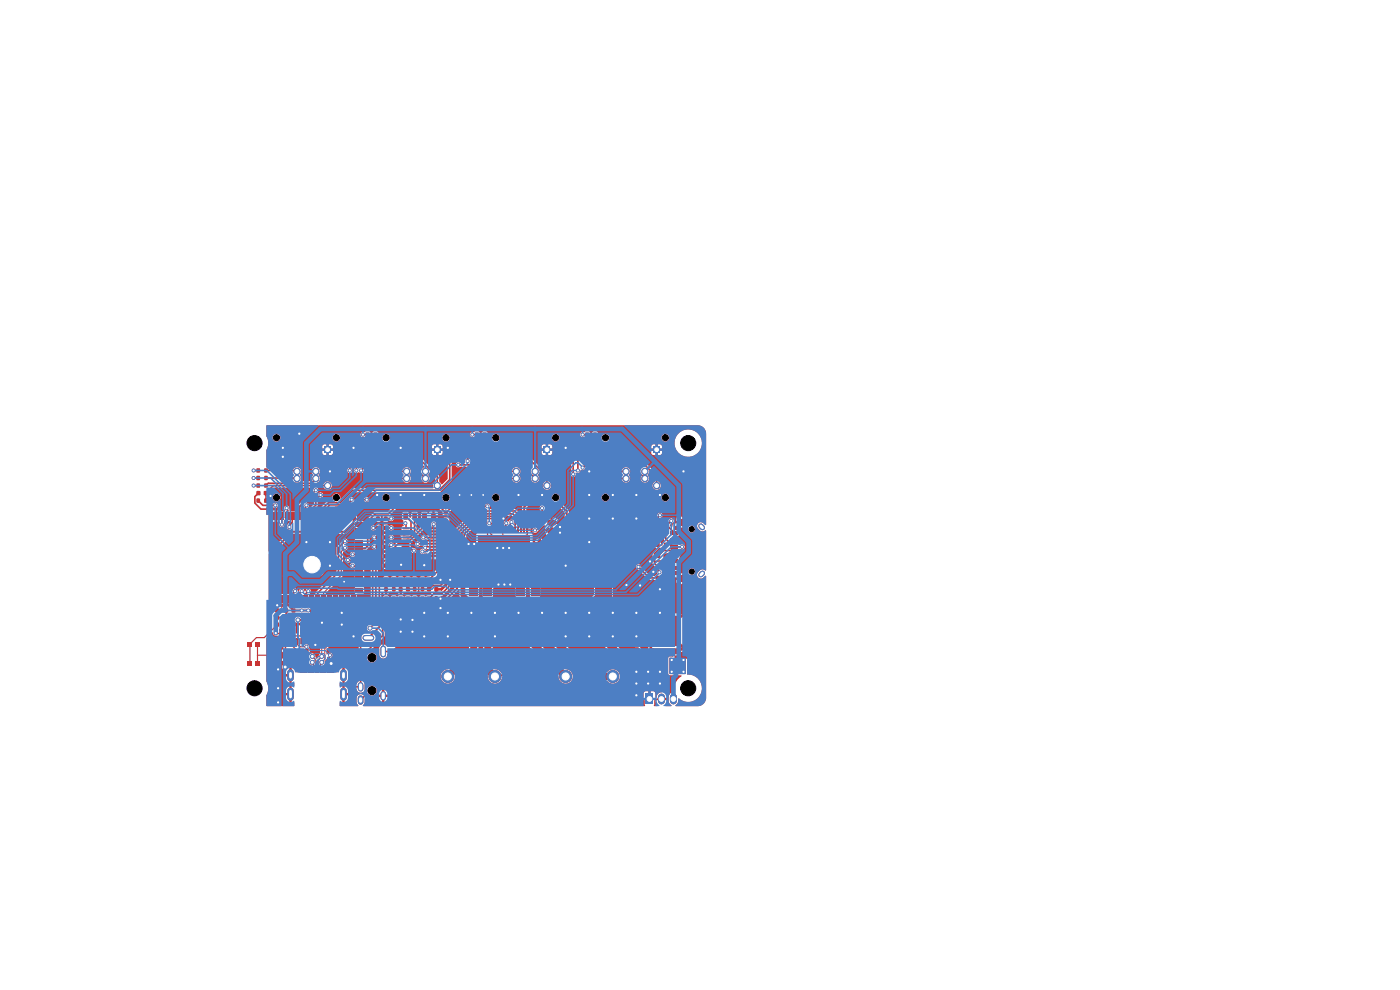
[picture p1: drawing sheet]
<svg xmlns="http://www.w3.org/2000/svg" width="297mm" height="210mm" viewBox="0 0 297 210" stroke-linecap="round" stroke-linejoin="round" font-family="sans-serif">
<g fill="#c83434">
<path d="M96.9 131.6h.8v.8h-.8z"/>
<path d="M95.3 131.6h.8v.8h-.8z"/>
</g>
<path d="M77.5 135.3h1.3M81.3 137.6v1.3M76.5 145.3v.8M76.5 148.1v.8M81.3 147.2v.8" fill="none" stroke="#c83434" stroke-width="1.2"/>
<g fill="#c83434">
<path d="M145.7 136.4l2.5-.1 .1 .3v.7l-.2 .2-2.3-.1-.2-.2z"/>
<path d="M145.7 133.4h2.5l.1 .2v.7l-.2 .2h-2.3l-.2-.2z"/>
<path d="M84.6 122.6h.8v.8h-.8z"/>
<path d="M86.2 122.6h.7v.8h-.7z"/>
<path d="M79.3 96.6h.7v.8h-.7z"/>
<path d="M77.6 96.6h.7v.8h-.7z"/>
<path d="M84.6 126.6h.8v.8h-.8z"/>
<path d="M86.2 126.6h.7v.8h-.7z"/>
<path d="M77.6 91.8h.7v.8h-.7z"/>
<path d="M79.3 91.8h.7v.8h-.7z"/>
<path d="M79.8 109.6h.7v.8h-.7z"/>
<path d="M81.5 109.6h.7v.8h-.7z"/>
<path d="M79.3 95h.7v.8h-.7z"/>
<path d="M77.6 95h.7v.8h-.7z"/>
<path d="M92.1 94.7h1.3v1.3h-1.3z"/>
</g>
<g fill="#c83434" stroke="#c83434" stroke-width=".21">
<circle cx="92.8" cy="103" r=".65"/>
<circle cx="86.3" cy="100" r=".65"/>
<circle cx="86.3" cy="101.5" r=".65"/>
<circle cx="90.3" cy="101.5" r=".65"/>
<circle cx="90.3" cy="100" r=".65"/>
</g>
<g fill="#c83434">
<path d="M116.2 107.4h1.5l.2 .2v.7l-.2 .2h-1.4l-.2-.2z"/>
<path d="M116.2 110.4l1.5-.1 .2 .3v.7l-.2 .2-1.4-.1-.2-.2z"/>
<path d="M56.1 102.6h.7v.8h-.7z"/>
<path d="M54.4 102.6h.7v.8h-.7z"/>
<path d="M85.4 111.9h1.4l.1 .3-1.4 .1z"/>
<path d="M85.4 112.6l1.4-.1 .1 .4h-1.4z"/>
<path d="M85.4 113.2h1.4l.1 .3-1.4 .1z"/>
<path d="M85.4 113.9l1.4-.1 .1 .4h-1.4z"/>
<path d="M85.4 114.5h1.4l.1 .3-1.4 .1z"/>
<path d="M85.4 115.2l1.4-.1 .1 .4h-1.4z"/>
<path d="M85.4 115.8h1.4l.1 .3-1.4 .1z"/>
<path d="M85.4 116.5l1.4-.1 .1 .4h-1.4z"/>
<path d="M85.4 117.1h1.4l.1 .3-1.4 .1z"/>
<path d="M85.4 117.8l1.4-.1 .1 .4h-1.4z"/>
<path d="M91.2 117.8l1.3-.1 .1 .4h-1.4z"/>
<path d="M91.2 117.1h1.3l.1 .3-1.4 .1z"/>
<path d="M91.2 116.5l1.3-.1 .1 .4h-1.4z"/>
<path d="M91.2 115.8h1.3l.1 .3-1.4 .1z"/>
<path d="M91.2 115.2l1.3-.1 .1 .4h-1.4z"/>
<path d="M91.2 114.5h1.3l.1 .3-1.4 .1z"/>
<path d="M91.2 113.9l1.3-.1 .1 .4h-1.4z"/>
<path d="M91.2 113.2h1.3l.1 .3-1.4 .1z"/>
<path d="M91.2 112.6l1.3-.1 .1 .4h-1.4z"/>
<path d="M91.2 111.9h1.3l.1 .3-1.4 .1z"/>
<path d="M139.2 122.2h.8v.8h-.8z"/>
<path d="M140.8 122.2h.8v.8h-.8z"/>
<path d="M73.9 132h.8v.7h-.8z"/>
<path d="M73.9 130.3h.8v.7h-.8z"/>
<path d="M83.2 124.6h.7v.8h-.7z"/>
<path d="M81.6 124.6h.6v.8h-.6z"/>
<path d="M99.2 119.4l1.5-.1 .2 .3v.7l-.3 .2-1.3-.1-.2-.2z"/>
<path d="M99.2 116.4h1.5l.2 .2v.7l-.3 .2h-1.3l-.2-.2z"/>
<path d="M87.6 128.6h.7v.8h-.7z"/>
<path d="M89.3 128.6h.7v.8h-.7z"/>
</g>
<g fill="#c83434" stroke="#c83434" stroke-width=".21">
<circle cx="95" cy="143.5" r="1.27"/>
<circle cx="105" cy="143.5" r="1.27"/>
</g>
<g fill="#c83434">
<path d="M63.7 133.1l.6 .1-.1 1.2-.5-.1z"/>
<path d="M62.8 133.1l.5 .1v1.2l-.5-.1z"/>
<path d="M61.8 133.1l.6 .1-.1 1.2-.5-.1z"/>
<path d="M61.8 135.4h.6l-.1 1.3-.5-.1z"/>
<path d="M62.8 135.4h.5v1.3l-.5-.1z"/>
<path d="M63.7 135.4h.6l-.1 1.3-.5-.1z"/>
<path d="M61.9 129.1h.8v.8h-.8z"/>
<path d="M60.3 129.1h.8v.8h-.8z"/>
<path d="M81.5 117.6h.7v.8h-.7z"/>
<path d="M79.8 117.6h.7v.8h-.7z"/>
<path d="M139.2 119.9h.8v.8h-.8z"/>
<path d="M140.8 119.9h.8v.8h-.8z"/>
</g>
<path d="M148.7 111.6l.3 .3M149 121.6l-.3 .3" fill="none" stroke="#c83434" stroke-width="1.1"/>
<g fill="#c83434">
<path d="M142.3 112.6h1.5v.8h-1.5z"/>
<path d="M142.3 114.1h1.5v.8h-1.5z"/>
<path d="M142.3 118.6h1.5v.8h-1.5z"/>
<path d="M142.3 120.1h1.5v.8h-1.5z"/>
<path d="M142.3 115.6h1.5v.8h-1.5z"/>
<path d="M142.3 117.1h1.5v.8h-1.5z"/>
<path d="M143.9 110.1h2.1v1.3h-2.1z"/>
<path d="M143.2 111.6h.7v.7h-.7z"/>
<path d="M143.2 121.3h.7v.7h-.7z"/>
<path d="M143.9 122.1h2.1v1.3h-2.1z"/>
<path d="M63.8 141.5h.2v1.2h-.2z"/>
<path d="M64.6 141.5h.2v1.2h-.2z"/>
<path d="M65.8 141.5h.3v1.2h-.3z"/>
<path d="M66.9 141.5h.2v1.2h-.2z"/>
<path d="M67.3 141.5h.3v1.2h-.3z"/>
<path d="M68.3 141.5h.3v1.2h-.3z"/>
<path d="M69.6 141.5h.3v1.2h-.3z"/>
<path d="M70.4 141.5h.3v1.2h-.3z"/>
<path d="M70.1 141.5h.3v1.2h-.3z"/>
<path d="M69.4 141.5h.2v1.2h-.2z"/>
<path d="M68.8 141.5h.4v1.2h-.4z"/>
<path d="M67.8 141.5h.3v1.2h-.3z"/>
<path d="M66.3 141.5h.4v1.2h-.4z"/>
<path d="M65.3 141.5h.3v1.2h-.3z"/>
<path d="M64.8 141.5h.3v1.2h-.3z"/>
<path d="M64 141.5h.4v1.2h-.4z"/>
</g>
<path d="M61.6 142.7v1.2M61.6 146.6v1.4M72.9 142.7v1.2M72.9 146.6v1.4" fill="none" stroke="#c83434" stroke-width="1.4"/>
<g fill="#c83434">
<path d="M64.6 137.7h.8v.7h-.8z"/>
<path d="M64.6 139.4h.8v.7h-.8z"/>
<path d="M139.2 117.5h.8v.8h-.8z"/>
<path d="M140.8 117.5h.8v.8h-.8z"/>
<path d="M90.6 124.6h.8v.8h-.8z"/>
<path d="M92.2 124.6h.7v.8h-.7z"/>
<path d="M124.2 91.8h.7v.8h-.7z"/>
<path d="M125.9 91.8h.7v.8h-.7z"/>
<path d="M79.2 93.4h.8v.8h-.8z"/>
<path d="M77.6 93.4h.8v.8h-.8z"/>
<path d="M93.3 114.8h2.5l.1 .2v.7l-.2 .2h-2.3l-.2-.2z"/>
<path d="M93.3 117.8l2.5-.1 .1 .3v.7l-.2 .2-2.3-.1-.2-.2z"/>
<path d="M90.6 126.6h.8v.8h-.8z"/>
<path d="M92.2 126.6h.7v.8h-.7z"/>
<path d="M102.5 96.6h.7v.8h-.7z"/>
<path d="M100.8 96.6h.7v.8h-.7z"/>
<path d="M79.3 98.2h.7v.8h-.7z"/>
<path d="M77.6 98.2h.7v.8h-.7z"/>
<path d="M81.6 126.6h.6v.8h-.6z"/>
<path d="M83.2 126.6h.7v.8h-.7z"/>
<path d="M111.7 111.9h.4v1.2h-.4z"/>
<path d="M111 111.9h.4v1.2h-.4z"/>
<path d="M110.4 111.9h.4v1.2h-.4z"/>
<path d="M109.7 111.9h.4v1.2h-.4z"/>
<path d="M109.1 111.9h.4v1.2h-.4z"/>
<path d="M108.4 111.9h.4v1.2h-.4z"/>
<path d="M107.8 111.9h.4v1.2h-.4z"/>
<path d="M107.1 111.9h.4v1.2h-.4z"/>
<path d="M106.5 111.9h.4v1.2h-.4z"/>
<path d="M105.8 111.9h.4v1.2h-.4z"/>
<path d="M105.2 111.9h.4v1.2h-.4z"/>
<path d="M104.5 111.9h.4v1.2h-.4z"/>
<path d="M103.9 111.9h.4v1.2h-.4z"/>
<path d="M103.2 111.9h.4v1.2h-.4z"/>
<path d="M102.6 111.9h.4v1.2h-.4z"/>
<path d="M101.9 111.9h.4v1.2h-.4z"/>
<path d="M101.9 119.2h.4v1.2h-.4z"/>
<path d="M102.6 119.2h.4v1.2h-.4z"/>
<path d="M103.2 119.2h.4v1.2h-.4z"/>
<path d="M103.9 119.2h.4v1.2h-.4z"/>
<path d="M104.5 119.2h.4v1.2h-.4z"/>
<path d="M105.2 119.2h.4v1.2h-.4z"/>
<path d="M105.8 119.2h.4v1.2h-.4z"/>
<path d="M106.5 119.2h.4v1.2h-.4z"/>
<path d="M107.1 119.2h.4v1.2h-.4z"/>
<path d="M107.8 119.2h.4v1.2h-.4z"/>
<path d="M108.4 119.2h.4v1.2h-.4z"/>
<path d="M109.1 119.2h.4v1.2h-.4z"/>
<path d="M109.7 119.2h.4v1.2h-.4z"/>
<path d="M110.4 119.2h.4v1.2h-.4z"/>
<path d="M111 119.2h.4v1.2h-.4z"/>
<path d="M111.7 119.2h.4v1.2h-.4z"/>
<path d="M101.5 113.5h11v5.2h-11z"/>
<path d="M58 126.3h1v1.5h-1z"/>
<path d="M59.3 126.3h.9v1.5h-.9z"/>
<path d="M60.6 126.3h.9v1.5h-.9z"/>
<path d="M61.9 126.3h.9v1.5h-.9z"/>
<path d="M63.1 126.3h.9v1.5h-.9z"/>
<path d="M64.4 126.3h.9v1.5h-.9z"/>
<path d="M65.7 126.3h.9v1.5h-.9z"/>
<path d="M66.9 126.3h.9v1.5h-.9z"/>
<path d="M68.2 126.3h.9v1.5h-.9z"/>
<path d="M69.5 126.3h.9v1.5h-.9z"/>
<path d="M70.7 126.3h1v1.5h-1z"/>
<path d="M72 126.3h.9v1.5h-.9z"/>
<path d="M73.3 126.3h.9v1.5h-.9z"/>
<path d="M74.6 126.3h.9v1.5h-.9z"/>
<path d="M75.5 124.8h1.5v.9h-1.5z"/>
<path d="M75.5 123.5h1.5v.9h-1.5z"/>
<path d="M75.5 122.2h1.5v.9h-1.5z"/>
<path d="M75.5 121h1.5v.9h-1.5z"/>
<path d="M75.5 119.7h1.5v.9h-1.5z"/>
<path d="M75.5 118.4h1.5v.9h-1.5z"/>
<path d="M75.5 117.2h1.5v.9h-1.5z"/>
<path d="M75.5 115.9h1.5v.9h-1.5z"/>
<path d="M75.5 114.6h1.5v.9h-1.5z"/>
<path d="M75.5 113.4h1.5v.9h-1.5z"/>
<path d="M75.5 112.1h1.5v.9h-1.5z"/>
<path d="M75.5 110.8h1.5v.9h-1.5z"/>
<path d="M74.6 108.8h.9v1.5h-.9z"/>
<path d="M73.3 108.8h.9v1.5h-.9z"/>
<path d="M72 108.8h.9v1.5h-.9z"/>
<path d="M70.7 108.8h1v1.5h-1z"/>
<path d="M69.5 108.8h.9v1.5h-.9z"/>
<path d="M68.2 108.8h.9v1.5h-.9z"/>
<path d="M66.9 108.8h.9v1.5h-.9z"/>
<path d="M65.7 108.8h.9v1.5h-.9z"/>
<path d="M64.4 108.8h.9v1.5h-.9z"/>
<path d="M63.1 108.8h.9v1.5h-.9z"/>
<path d="M61.9 108.8h.9v1.5h-.9z"/>
<path d="M60.6 108.8h.9v1.5h-.9z"/>
<path d="M59.3 108.8h.9v1.5h-.9z"/>
<path d="M58 108.8h1v1.5h-1z"/>
<path d="M64.4 120.7h.9v.9h-.9z"/>
<path d="M65.8 120.7h.9v.9h-.9z"/>
<path d="M67.2 120.7h.9v.9h-.9z"/>
<path d="M64.4 119.3h.9v.9h-.9z"/>
<path d="M65.8 119.3h.9v.9h-.9z"/>
<path d="M67.2 119.3h.9v.9h-.9z"/>
<path d="M64.4 117.9h.9v.9h-.9z"/>
<path d="M65.8 117.9h.9v.9h-.9z"/>
<path d="M67.2 117.9h.9v.9h-.9z"/>
<path d="M134.7 136l2.5-.1 .2 .3-.1 .7-.2 .2-2.3-.1-.1-.2z"/>
<path d="M134.7 133h2.5l.2 .2-.1 .7-.2 .2h-2.3l-.1-.2z"/>
<path d="M56 104.2h.8v.8h-.8z"/>
<path d="M54.4 104.2h.8v.8h-.8z"/>
<path d="M62.7 137.7h.8v.7h-.8z"/>
<path d="M62.7 139.4h.8v.7h-.8z"/>
<path d="M102.5 95h.7v.8h-.7z"/>
<path d="M100.8 95h.7v.8h-.7z"/>
<path d="M79.8 111.6h.7v.8h-.7z"/>
<path d="M81.5 111.6h.7v.8h-.7z"/>
<path d="M138.6 94.7h1.3v1.3h-1.3z"/>
</g>
<g fill="#c83434" stroke="#c83434" stroke-width=".21">
<circle cx="139.3" cy="103" r=".65"/>
<circle cx="132.8" cy="100" r=".65"/>
<circle cx="132.8" cy="101.5" r=".65"/>
<circle cx="136.8" cy="101.5" r=".65"/>
<circle cx="136.8" cy="100" r=".65"/>
</g>
<g fill="#c83434">
<path d="M65.8 129.6h1.3l.1 .2v.6l-.2 .2-1.1-.1-.1-.2z"/>
<path d="M65.8 131.5h1.3l.1 .2v.6l-.2 .2-1.1-.1-.1-.2z"/>
<path d="M125.8 93.4h.8v.8h-.8z"/>
<path d="M124.2 93.4h.8v.8h-.8z"/>
<path d="M112.7 122.3h.7v.9h-.7z"/>
<path d="M111.1 122.3h.8v.9h-.8z"/>
<path d="M102.4 93.4h.8v.8h-.8z"/>
<path d="M100.8 93.4h.8v.8h-.8z"/>
<path d="M116.2 115l1.5-.1 .2 .3v.7l-.2 .2-1.4-.1-.2-.2z"/>
<path d="M116.2 112h1.5l.2 .2v.7l-.2 .2h-1.4l-.2-.2z"/>
<path d="M136.4 138.6h.8v.8h-.8z"/>
<path d="M134.8 138.6h.8v.8h-.8z"/>
<path d="M109.7 130.5h1.6v2.5h-1.6z"/>
<path d="M109.7 124h1.6v2.5h-1.6z"/>
<path d="M112.7 130.5h1.6v2.5h-1.6z"/>
<path d="M112.7 124h1.6v2.5h-1.6z"/>
<path d="M125.9 98.2h.7v.8h-.7z"/>
<path d="M124.2 98.2h.7v.8h-.7z"/>
<path d="M84.6 128.6h.8v.8h-.8z"/>
<path d="M86.2 128.6h.7v.8h-.7z"/>
<path d="M94.2 113.4h.8v.8h-.8z"/>
<path d="M94.2 111.8h.8v.8h-.8z"/>
<path d="M145.8 138.6h.8v.8h-.8z"/>
<path d="M147.4 138.6h.8v.8h-.8z"/>
<path d="M137 147.1h1.5v2.3h-1.5z"/>
</g>
<path d="M140.3 147.9v.8M142.9 147.9v.8" fill="none" stroke="#c83434" stroke-width="1.5"/>
<g fill="#c83434">
<path d="M54.4 105.8h.7v.8h-.7z"/>
<path d="M56.1 105.8h.7v.8h-.7z"/>
<path d="M79.8 115.6h.7v.8h-.7z"/>
<path d="M81.5 115.6h.7v.8h-.7z"/>
<path d="M85.6 108.8h.7l.2 .1 .1 1.1-.2 .2h-.6l-.2-.1z"/>
<path d="M87.5 108.8h.7l.2 .1 .1 1.1-.2 .2h-.6l-.2-.1z"/>
<path d="M60.1 135.3h.9v.7h-.9z"/>
<path d="M60.1 133.7h.9v.7h-.9z"/>
<path d="M100.8 91.8h.7v.8h-.7z"/>
<path d="M102.5 91.8h.7v.8h-.7z"/>
</g>
<g fill="#c83434" stroke="#c83434" stroke-width=".21">
<circle cx="66.2" cy="119.8" r="1.95"/>
<circle cx="66.2" cy="119.8" r="2"/>
</g>
<g fill="#c83434">
<path d="M105.6 122.3h.8v.9h-.8z"/>
<path d="M104.1 122.3h.8v.9h-.8z"/>
<path d="M107.6 122.3h.8v.9h-.8z"/>
<path d="M109.1 122.3h.8v.9h-.8z"/>
<path d="M61 138.3h.7l.2 .1v1.1l-.1 .2h-.6l-.2-.1z"/>
<path d="M59.1 138.3h.7l.2 .1v1.1l-.1 .2h-.6l-.2-.1z"/>
<path d="M125.9 95h.7v.8h-.7z"/>
<path d="M124.2 95h.7v.8h-.7z"/>
<path d="M81.5 119.6h.7v.8h-.7z"/>
<path d="M79.8 119.6h.7v.8h-.7z"/>
<path d="M116.3 131.6h.8v.8h-.8z"/>
<path d="M117.9 131.6h.8v.8h-.8z"/>
<path d="M89.6 108.8h.7l.2 .1v1.1l-.1 .2h-.6l-.2-.1z"/>
<path d="M91.5 108.8h.7l.2 .1v1.1l-.1 .2h-.6l-.2-.1z"/>
</g>
<g fill="#c83434" stroke="#c83434" stroke-width=".21">
<circle cx="120" cy="143.5" r="1.27"/>
<circle cx="130" cy="143.5" r="1.27"/>
</g>
<g fill="#c83434">
<path d="M100.6 122.3h.8v.9h-.8z"/>
<path d="M102.1 122.3h.8v.9h-.8z"/>
<path d="M102.5 98.2h.7v.8h-.7z"/>
<path d="M100.8 98.2h.7v.8h-.7z"/>
<path d="M114.4 142.8h.8v.8h-.8z"/>
<path d="M112.8 142.8h.8v.8h-.8z"/>
<path d="M110.8 108.8h.8v.7h-.8z"/>
<path d="M110.8 110.5h.8v.7h-.8z"/>
<path d="M125.9 96.6h.7v.8h-.7z"/>
<path d="M124.2 96.6h.7v.8h-.7z"/>
<path d="M94.2 110.1h.8v.7h-.8z"/>
<path d="M94.2 108.4h.8v.7h-.8z"/>
<path d="M112.8 108.9h.8v.6h-.8z"/>
<path d="M112.8 110.5h.8v.7h-.8z"/>
<path d="M87.6 122.6h.7v.8h-.7z"/>
<path d="M89.3 122.6h.7v.8h-.7z"/>
<path d="M56.8 129.1h.8v.8h-.8z"/>
<path d="M58.4 129.1h.8v.8h-.8z"/>
<path d="M87.6 126.6h.7v.8h-.7z"/>
<path d="M89.3 126.6h.7v.8h-.7z"/>
<path d="M74.3 143.6h.9v.8h-.9z"/>
<path d="M74.3 145.2h.9v.7h-.9z"/>
<path d="M87.6 124.6h.7v.8h-.7z"/>
<path d="M89.3 124.6h.7v.8h-.7z"/>
<path d="M64 130.7l.8-.1 .2 .2v1.4l-.1 .2h-.7l-.3-.2z"/>
<path d="M61 130.7l.9-.1 .2 .2v1.4l-.2 .2h-.7l-.2-.2z"/>
<path d="M65.1 133.2h.7v.8h-.7z"/>
<path d="M66.8 133.2h.7v.8h-.7z"/>
<path d="M139.2 110.5h.7v.8h-.7z"/>
<path d="M140.9 110.5h.7v.8h-.7z"/>
<path d="M114.1 116.4h.8v.7h-.8z"/>
<path d="M114.1 114.8h.8v.8h-.8z"/>
<path d="M68.2 133.2h.8v.7h-.8z"/>
<path d="M68.2 134.9h.8v.7h-.8z"/>
<path d="M139.2 115.2h.7v.8h-.7z"/>
<path d="M140.9 115.2h.7v.8h-.7z"/>
<path d="M84.6 124.6h.8v.8h-.8z"/>
<path d="M86.2 124.6h.7v.8h-.7z"/>
<path d="M115.4 94.7h1.3v1.3h-1.3z"/>
</g>
<g fill="#c83434" stroke="#c83434" stroke-width=".21">
<circle cx="116" cy="103" r=".65"/>
<circle cx="109.5" cy="100" r=".65"/>
<circle cx="109.5" cy="101.5" r=".65"/>
<circle cx="113.5" cy="101.5" r=".65"/>
<circle cx="113.5" cy="100" r=".65"/>
</g>
<g fill="#c83434">
<path d="M81.6 122.5h.6v.9h-.6z"/>
<path d="M83.2 122.5h.7v.9h-.7z"/>
<path d="M58.5 130.6h.7v.8h-.7z"/>
<path d="M56.8 130.6h.7v.8h-.7z"/>
<path d="M75.4 130.3h.8v.7h-.8z"/>
<path d="M75.4 132h.8v.7h-.8z"/>
<path d="M138.6 139.1l.9-.1 .2 .2v1.8l-.1 .2h-.8l-.2-.1z"/>
<path d="M138.6 130.7h5.6v6.3h-5.6z"/>
<path d="M143.2 139.1l.8-.1 .3 .2v1.8l-.2 .2h-.8l-.2-.1z"/>
<path d="M114.6 108.8h.8v.7h-.8z"/>
<path d="M114.6 110.5h.8v.7h-.8z"/>
<path d="M90.6 128.6h.8v.8h-.8z"/>
<path d="M92.2 128.6h.7v.8h-.7z"/>
<path d="M90.6 122.6h.8v.8h-.8z"/>
<path d="M92.2 122.6h.7v.8h-.7z"/>
<path d="M109.8 142.8h.8v.8h-.8z"/>
<path d="M111.4 142.8h.8v.8h-.8z"/>
<path d="M56.1 99.4h.7v.8h-.7z"/>
<path d="M54.4 99.4h.7v.8h-.7z"/>
<path d="M83.2 128.6h.7v.8h-.7z"/>
<path d="M81.6 128.6h.6v.8h-.6z"/>
<path d="M99.7 130.5h1.6v2.5h-1.6z"/>
<path d="M99.7 124h1.6v2.5h-1.6z"/>
<path d="M102.7 130.5h1.6v2.5h-1.6z"/>
<path d="M102.7 124h1.6v2.5h-1.6z"/>
<path d="M139.2 112.8h.7v.9h-.7z"/>
<path d="M140.9 112.8h.7v.9h-.7z"/>
<path d="M52.5 140.3h1v.9h-1z"/>
<path d="M52.5 136.2h1v.9h-1z"/>
<path d="M54.1 140.3h1v.9h-1z"/>
<path d="M54.1 136.2h1v.9h-1z"/>
<path d="M126.2 122h3.5v6.5h-3.5z"/>
<path d="M126.2 109.5h3.5v6.5h-3.5z"/>
<path d="M79.8 113.6h.7v.8h-.7z"/>
<path d="M81.5 113.6h.7v.8h-.7z"/>
<path d="M82.6 136.3h.8v.8h-.8z"/>
<path d="M82.6 137.9h.8v.8h-.8z"/>
<path d="M68.8 94.7h1.3v1.3h-1.3z"/>
</g>
<g fill="#c83434" stroke="#c83434" stroke-width=".21">
<circle cx="69.5" cy="103" r=".65"/>
<circle cx="63" cy="100" r=".65"/>
<circle cx="63" cy="101.5" r=".65"/>
<circle cx="67" cy="101.5" r=".65"/>
<circle cx="67" cy="100" r=".65"/>
</g>
<g fill="#c83434">
<path d="M56.8 132.1h.7v.8h-.7z"/>
<path d="M58.5 132.1h.7v.8h-.7z"/>
<path d="M56.1 101h.7v.8h-.7z"/>
<path d="M54.4 101h.7v.8h-.7z"/>
</g>
<g fill="#c83434" stroke="#c83434" stroke-width=".21">
<circle cx="75" cy="135" r=".3"/>
<circle cx="137.9" cy="119.1" r=".3"/>
<circle cx="93.4" cy="129" r=".3"/>
<circle cx="125" cy="130" r=".3"/>
<circle cx="120" cy="130" r=".3"/>
<circle cx="135" cy="130" r=".3"/>
<circle cx="60" cy="96.9" r=".3"/>
<circle cx="73" cy="123.4" r=".25"/>
<circle cx="85.1" cy="119.8" r=".3"/>
<circle cx="108" cy="116.2" r=".3"/>
<circle cx="120" cy="135" r=".3"/>
<circle cx="59" cy="146" r=".3"/>
<circle cx="118.8" cy="113" r=".3"/>
<circle cx="130" cy="130" r=".3"/>
<circle cx="107" cy="124" r=".3"/>
<circle cx="87.5" cy="131.5" r=".3"/>
<circle cx="70" cy="120" r=".3"/>
<circle cx="93.4" cy="127" r=".3"/>
<circle cx="125" cy="105" r=".3"/>
<circle cx="135" cy="105" r=".3"/>
<circle cx="90" cy="130" r=".3"/>
<circle cx="85" cy="95" r=".3"/>
<circle cx="60" cy="95" r=".3"/>
<circle cx="105" cy="135" r=".3"/>
<circle cx="125" cy="135" r=".3"/>
<circle cx="90" cy="135" r=".3"/>
<circle cx="72.5" cy="132.5" r=".3"/>
<circle cx="80" cy="105" r=".3"/>
<circle cx="59" cy="142" r=".3"/>
<circle cx="108.2" cy="124" r=".3"/>
<circle cx="125" cy="115" r=".3"/>
<circle cx="59" cy="149" r=".3"/>
<circle cx="120" cy="95" r=".3"/>
<circle cx="118.8" cy="111.8" r=".3"/>
<circle cx="125" cy="110" r=".3"/>
<circle cx="135" cy="110" r=".3"/>
<circle cx="130" cy="105" r=".3"/>
<circle cx="138.6" cy="121.3" r=".3"/>
<circle cx="110" cy="105" r=".3"/>
<circle cx="100" cy="105" r=".25"/>
<circle cx="140" cy="125" r=".3"/>
<circle cx="75" cy="95" r=".3"/>
<circle cx="102.5" cy="105" r=".25"/>
<circle cx="135" cy="135" r=".3"/>
<circle cx="85" cy="134" r=".3"/>
<circle cx="90" cy="105" r=".3"/>
<circle cx="70" cy="100" r=".3"/>
<circle cx="130" cy="135" r=".3"/>
<circle cx="95.5" cy="123" r=".3"/>
<circle cx="145" cy="100" r=".3"/>
<circle cx="140" cy="130" r=".3"/>
<circle cx="65" cy="115" r=".3"/>
<circle cx="120" cy="120" r=".3"/>
<circle cx="125" cy="100" r=".3"/>
<circle cx="97.5" cy="105" r=".25"/>
<circle cx="63.5" cy="92" r=".3"/>
<circle cx="100" cy="130" r=".3"/>
<circle cx="95" cy="130" r=".3"/>
<circle cx="115" cy="105" r=".3"/>
<circle cx="72.5" cy="130" r=".3"/>
<circle cx="132.9" cy="124.1" r=".3"/>
<circle cx="100.6" cy="115.4" r=".3"/>
<circle cx="106.7" cy="116.2" r=".3"/>
<circle cx="99.4" cy="115.4" r=".3"/>
<circle cx="106.8" cy="110" r=".3"/>
<circle cx="110" cy="130" r=".3"/>
<circle cx="95" cy="135" r=".3"/>
<circle cx="105.7" cy="124" r=".3"/>
<circle cx="68.3" cy="132.1" r=".3"/>
<circle cx="66.9" cy="136.8" r=".3"/>
<circle cx="70" cy="115" r=".3"/>
<circle cx="115" cy="130" r=".3"/>
<circle cx="105.5" cy="116.2" r=".3"/>
<circle cx="93.4" cy="123" r=".3"/>
<circle cx="130" cy="110" r=".3"/>
<circle cx="58.8" cy="128.4" r=".3"/>
<circle cx="140" cy="105" r=".3"/>
<circle cx="90" cy="119.9" r=".3"/>
<circle cx="135.8" cy="124.2" r=".3"/>
<circle cx="85" cy="105" r=".3"/>
<circle cx="57.4" cy="105.2" r=".3"/>
<circle cx="85" cy="131.4" r=".3"/>
<circle cx="105" cy="130" r=".3"/>
<circle cx="95" cy="95" r=".3"/>
<circle cx="87.5" cy="134" r=".3"/>
<circle cx="77" cy="92.2" r=".3"/>
<circle cx="92" cy="111.2" r=".3"/>
<circle cx="142.5" cy="140" r=".3"/>
<circle cx="140" cy="109.3" r=".3"/>
<circle cx="64" cy="129.5" r=".3"/>
<circle cx="123.6" cy="92.2" r=".3"/>
<circle cx="86" cy="111" r=".3"/>
<circle cx="58.5" cy="134.3" r=".3"/>
<circle cx="100.2" cy="92.2" r=".3"/>
<circle cx="142.5" cy="142.5" r=".3"/>
<circle cx="65.4" cy="129.5" r=".3"/>
<circle cx="87.8" cy="116.8" r=".3"/>
<circle cx="79.2" cy="112" r=".3"/>
<circle cx="145" cy="142.5" r=".3"/>
<circle cx="58.4" cy="107.2" r=".3"/>
<circle cx="145" cy="140" r=".3"/>
<circle cx="68" cy="105" r=".3"/>
<circle cx="75.6" cy="99.8" r=".3"/>
<circle cx="83" cy="110" r=".3"/>
<circle cx="89.6" cy="117" r=".3"/>
<circle cx="74.2" cy="99.8" r=".3"/>
<circle cx="67" cy="104" r=".3"/>
<circle cx="137.5" cy="142.5" r=".3"/>
<circle cx="135" cy="142.5" r=".3"/>
<circle cx="135" cy="145" r=".3"/>
<circle cx="63.2" cy="131.5" r=".4"/>
<circle cx="140" cy="145" r=".3"/>
<circle cx="137.5" cy="145" r=".3"/>
<circle cx="140" cy="142.5" r=".3"/>
<circle cx="70.3" cy="140.8" r=".4"/>
<circle cx="60.5" cy="141.5" r=".4"/>
<circle cx="135" cy="147.5" r=".3"/>
<circle cx="59.8" cy="111.3" r=".3"/>
<circle cx="53.8" cy="103" r=".3"/>
<circle cx="90.2" cy="116.2" r=".3"/>
<circle cx="83" cy="115.6" r=".3"/>
<circle cx="88.6" cy="115.4" r=".3"/>
<circle cx="83" cy="114" r=".3"/>
<circle cx="89.8" cy="114" r=".3"/>
<circle cx="83" cy="112" r=".3"/>
<circle cx="135.5" cy="120.2" r=".3"/>
<circle cx="142.4" cy="110.5" r=".3"/>
<circle cx="62.6" cy="125.4" r=".3"/>
<circle cx="66.2" cy="140.5" r=".4"/>
<circle cx="68.2" cy="139.3" r=".4"/>
<circle cx="70" cy="139" r=".3"/>
<circle cx="65" cy="137.2" r=".3"/>
<circle cx="64" cy="125.4" r=".3"/>
<circle cx="139.9" cy="121.4" r=".3"/>
<circle cx="65.4" cy="125.4" r=".3"/>
<circle cx="144.7" cy="116" r=".3"/>
<circle cx="68.2" cy="140.5" r=".4"/>
<circle cx="66.2" cy="139.3" r=".4"/>
<circle cx="77.8" cy="106" r=".3"/>
<circle cx="99.2" cy="97.8" r=".3"/>
<circle cx="65" cy="107.2" r=".3"/>
<circle cx="76.6" cy="99.8" r=".3"/>
<circle cx="115" cy="107.8" r=".3"/>
<circle cx="107.4" cy="111" r=".3"/>
<circle cx="103.4" cy="107.4" r=".3"/>
<circle cx="103.8" cy="111" r=".3"/>
<circle cx="73.2" cy="114.8" r=".3"/>
<circle cx="79.4" cy="114" r=".3"/>
<circle cx="79.4" cy="116" r=".3"/>
<circle cx="73.2" cy="116.2" r=".3"/>
<circle cx="74.8" cy="120" r=".3"/>
<circle cx="123.6" cy="99.2" r=".3"/>
<circle cx="122.6" cy="99.8" r=".3"/>
<circle cx="73.8" cy="118.8" r=".3"/>
<circle cx="74.8" cy="117.6" r=".3"/>
<circle cx="121.6" cy="100.6" r=".3"/>
<circle cx="74.6" cy="106" r=".3"/>
<circle cx="97.2" cy="98.6" r=".3"/>
<circle cx="53.8" cy="99.8" r=".3"/>
<circle cx="61.4" cy="111.8" r=".3"/>
<circle cx="60.8" cy="107.8" r=".3"/>
<circle cx="53.8" cy="101.4" r=".3"/>
<circle cx="108.5" cy="110.8" r=".3"/>
<circle cx="113.5" cy="112.5" r=".3"/>
<circle cx="78.5" cy="133.2" r=".4"/>
</g>
<path d="M100.5 131.8v6.2l-5.5 5.5M103.5 131.8v10.2l1.5 1.5M110.5 131.8v2.2l9.5 9.5M113.5 131.8l11.7 11.7h4.8M128 125.3v10.2l9.5 9.5M136 136.5l.8 .8v1.7h1.2l1.1 1.1v1.5M147 136.9l-.8 .8v1.3h-1.4l-1.1 1.1" fill="none" stroke="#c83434" stroke-width="1.5"/>
<g fill="none" stroke="#c83434" stroke-width=".34">
<path d="M53.8 99.8h1M56.4 99.8h6.4M77 92.2h1M77.8 98.6l-1.2 1.2M78 97h-.6l-1.8 1.8v1M78 95.4h-.8l-3 3v1.4M79.6 97l3 3h3.7M79.6 92.2v1.6M79.6 95.4h4.6l6.1 6.1M79.6 98.6l2.9 2.9h3.8M79.7 93.9h5.9l7.2 7.2v1.9M97.2 98.6h4"/>
<path d="M100.2 92.2h1M101.2 97h-1.8l-.2 .2v.6M101.2 95.4h-4l-1.8 1.8v4.5l-2.3 2.3h-18.3l-2.6 2.6h-2.5l-2.3 2.3M102.8 92.3v1.5h1.3l.3 .3h4.6l7 7v1.9M102.8 97l3 3h3.7M102.8 95.4h4.6l6.1 6.1M102.8 98.6l2.9 2.9h3.8M123.6 92.2h1M124.6 97h-1.6l-.4 .4v2.4M124.6 95.4h-2l-1 1v4.2M124.6 98.6h-.4l-.6 .6M126.2 97l3 3h3.6"/>
<path d="M126.2 95.4h4.5l6.1 6.1M126.2 98.6l2.9 2.9h3.7M126.2 92.2v1.6M126.3 93.9h5.8l7.2 7.2v1.9M53.8 103h1M53.8 101.4h1M54.8 106.2l1 1h2.6M54.8 104.6l-.7 .8v1.3l1.3 1.3h1.6l1.5 1.5M56.4 101.4h6.5M56.4 104.7v1.5M59.8 109.5v1.8M60.8 107.8l.2 .4v1.3"/>
<path d="M62.3 109.5l-.3 .3v1l-.6 .6v.4M65 107.2l-.2 .2v2.1M67 101.5l-1 1h-9.1l-.5 .5M67 104l-3.4 3.4v2.1M68 105l-1 1v1.1l-.9 .9v1.5M69.5 103h-11.5l-1.6 1.6M73.2 114.8l-1.4 1.4v5.2l-4.4 4.4v1.2M73.8 118.8l2.5 .1M74.6 106l-1.1 1.1h-3.5l-1.3 1.3v1.1M74.8 117.6h1.5M77.8 106h-1.8l-1.6 1.6h-3.1l-1.4 1.3M79.2 112h1"/>
<path d="M79.4 116h.8M79.4 114h.8M80.2 110h-.8l-1.4 1.4v4.4l-.5 .5h-1.2M80.2 118h-.4l-.7 .8v12.3l-2.6 2.5v12.1h-1.6l-.1-.1M81.8 112h1.2M81.8 110h1.2M81.8 114h1.2M83 115.6l-.4 .4h-.8M86 111l.1 .1v1M86 109.5l1.2 1.1v1.8l-.4 .3h-.7M86.1 116.6h1.5l.2 .2M86.1 115.3h-1.6l-2.7 2.7"/>
<path d="M86.1 116h-.7l-3.6 3.6v.4M87.9 109.5v3.5l-1 1h-.8M89.8 114h2.1M90.1 109.5v2l-3.2 3.2h-.8M91.9 116.6h-1.2l-.4 .4h-.7M91.9 115.3l-3.3 .1M91.9 116h-1.5l-.2 .2M91.9 113.4h2.3l.4 .4v1.5M94.6 110.4l-1.7 1.7h-1v-.8l.1-.1M103.4 107.4h-7.4l-1.4 1.4-2-2h-8l-2.2 2.2h-2.8l-2.3 2.3h-1M103.8 111h.4l.5 .5v1M104.1 119.8v.9l-1.3 1.3h-1l-.8 .8"/>
<path d="M105.4 112.5v-1.7l-.8-.8h-2.8l-3.3 3.3v6.5l-1.5 1.4v3.6l-3.2 3.2h-1.8l-1 1h-1.4M106 112.5v-1.9l-1.1-1.1h-3.4l-3.5 3.5v6.4l-1.5 1.5v2.3l-2.9 2.8h-1.6l-1 1h-1.4M106.7 119.8v2.3l-.7 .7M107.4 111l-.1 1.5M108 119.8v3M109.3 112.5v-3l-.5-.5h-7.6l-3.8 3.8v6.4l-2.8 2.8v1l-1.1 1.2h-1.7l-.8 .8h-1.4M109.9 112.5v-3.4l-.7-.7h-8.2l-4.2 4.2v6.4l-1.4 1.4h-1.8l-2.6 2.6h-1.4M110.6 119.8v.8l2.2 2.2h.3M111.2 119.8h.7M111.2 110.9v1.6h-.6M113.2 109.2h1.8M115 109.2h.1"/>
<path d="M115 107.8v1.4M140 109.3l-.4 .4v5.9M141.2 115.6l-.8 .8h-.5l-1 1v2.1l.7 .8v.8l.3 .3M141.2 111.2l1.8 1.8M141.2 113.2v1.1l1.7 1.7M142.4 110.5l-.4 .4h-.8M143 117.5h-1.4l-.4 .4M143 119l-4.1 .1M144.7 116h-1.7l-.7 .8h-1.5l-1.2 1.1M144.7 116h.1M58.5 134.3l.9 .1M58.8 131h.8l.4 .4v1.6l-.6 .6v1.4l.7 .7h.4v2.4l1 .9"/>
<path d="M62.6 125.4l-.3 .3v1.3M64 125.4l-.4 .4v1.2M65.4 125.4l-.6 .6v1M74.8 120l.2 .2h1.3M80.2 120l-.4 .4v11.6l-1.3 1.3M81.3 138.2l1.7 .1M81.9 123l-1.4 1.4v8.6l-2.4 2.3M81.9 127l-.7 .7v7.1l-3.7 3.7v9l-1 1M85 123h-1.5v2M85 127h-1.5v2M86.6 127h1.4M86.6 123h1.4"/>
<path d="M86.6 129h1.4M86.6 125h1.4M92.5 127h1M92.5 123h1M92.5 129h1M92.5 125h1M97.3 132h2.9M116.7 132.3l-1.3 1.3M135.5 120.3l2.3 2.3h1.8M60.5 141.5l.8-.7h2.9l.5 .4v.6l.3 .3h-.3M63.9 142.1h.3M70.2 140.8l-.4 .4v.9h-.3"/>
<path d="M70.3 142.1h.3M105.3 143.2h4.9M117.2 140.8l-2.4 2.4"/>
</g>
<g fill="none" stroke="#c83434" stroke-width=".25">
<path d="M73.2 116.2l-.8 .8v5l-3.7 3.7v1.3M103.4 112.5v1l-3.4 3.4M104.1 112.5v.7l2.9 2.9M105.4 116.4v3.4M106.7 112.5v3.7M107.3 116.5v3.3M108 112.5h.6M108.5 110.8l-.3 .2v1.5M109.3 118.4v1.4M111.9 112.5v.8l-2.8 2.8M117 107.9v.9l-2 2v.5l-1.3 1.2h-.2M143 113v1.5"/>
<path d="M143 119v1.5M145 110.8l-1.1 1.1h-.4M54.6 139h2.4l.5 .5v3l.7 .8h3.4M54.6 136.6v4.1M57.2 129.6v2.9M58.8 132.5l-2.7 2.8h-1.7l-1.4 1.3v4.1M59.6 139l.9 1h2.3l.3-.3M61.5 131.5l1.5 1.5v.7M62.1 136v1.1l1.9 1.9v.9l1.1 1.1h.6l.3 .3v.8M63 136v.7l.6 .5h1.4v.9M66.1 127v1.1l3.5 3.5v2.1l-.5 .6h-.7l-.6 .6h-5.2l-.5-.5v-.7h-1.2l-.4 .3M66.5 132h1.6l.2 .1"/>
<path d="M66.9 136.8v.5l-1.9 1.9v.5M68.6 135.2l-.8 .8h-3.8M70 139v.3l-1 1v1.8M73.5 127.2v4.4l.8 .7M75 127l.8 .8v2.9M143.5 121.6h.4l1.1 1.2"/>
</g>
<path d="M75 109.5v1.5l-1.8 1.8h-11.2l-4.8 4.8v11.9M111.2 109.2v-1.6l.8-.8h6.5l1.7 1.7v8.8l-.2 .2M59.8 127h1.2v1.3l1.3 1.2h3.6l.6 .6M60.7 129.5v1.2l.8 .8M63.2 131.5h1.3v1.1l1 1M68.6 133.6h-1.5l-.8 .8h-1.6l-.7-.7" fill="none" stroke="#c83434" stroke-width=".4"/>
<path d="M91.9 117.3v.6M104.7 119.8v1.1l-1.8 1.9h-.4v.4l-2 2.1M106 119.8v1.4l-1.5 1.6v1.5l-1 1M108.6 119.8v2.1l.9 .9v1.5l1 1M109.9 119.8v1.4l1.6 1.6v.5l2 2" fill="none" stroke="#c83434" stroke-width=".5"/>
<path d="M102.8 119.8h-2.7l-1.9 1.9v4.5l1.6 1.6h25.7l2.5-2.5M114.5 116.8l.8 .7h6.2l6.5 6.5M116 117.5l-2.3 2.3h-2.2M117 115.5v2" fill="none" stroke="#c83434" stroke-width="1"/>
<path d="M66.3 139.3l.7 .7v2.1M74.3 130.7l.8 .8v1.2l-1.6 1.6h-2l-3.3 3.2v1.8l-.7 .7v2.1M75.8 132.3v.4l-2.2 2.2h-2l-2.7 2.7v2.3l-.9 .9v1.3M66.3 140.5l.2 .3v1.3" fill="none" stroke="#c83434" stroke-width=".21"/>
<g fill="#c83434">
<path d="M134.5 142.1l5.9-.1 .1 4.8a1.31 1.31 0 0 0-1.2 1.2l-.3-.1v-1l-.4-.3h-.6v1.2h-.5v-1.2h-.5l-.4 .3-.1 1.1-2-.1z"/>
<path d="M57.1 134.7l.7-.6 .1 .1a.72 .72 0 0 0 1 .7l.2 .4 1 1.1v1.3l-.3 .1v2.4l.6-.3a.29 .29 0 0 1 .3-.2 .29 .29 0 0 1 .3 .2h1l.2 .3-1.1 .2-.5 .4a.74 .74 0 0 0-.8 .7 .74 .74 0 0 0 .7 .8l-.1 .7 .9 .1v.4h-.9l.1 .6 .2 .5 .7 .4v-1l.4-.1 .1 1.1 .4-.1 .1 .1v.5l-.5-.1-.1 1-.4-.1-.1-.9a1.2 1.2 0 0 0-.9 1.1v.5l.9 .1v.4h-.9l.2 1.1 .8 .5v-.9l.4-.1 .1 1 .4-.1 .1 .1v.7h-5.9v-2.3l.3-.8 .1-.8-.4-1.4v-5h2.1l.2 .6 .5 .1v-1h-.7v.3h-2.1v-1h2.1v.3h.7v-1l-.5 .1-.2 .6h-2.1v-3.1z"/>
<path d="M73.2 147.1l.9-.1v-.8l1.5-.1a1.07 1.07 0 0 0 1.5 .8l-.1 .4a1.07 1.07 0 0 0-1.4 .7v1l.4 .8h-3.9v-.8l.5 .1 .1-1 .4 .1 .1 .9a1.2 1.2 0 0 0 .9-1.1v-.5h-.9z"/>
<path d="M79.4 110.6l.5 .1 .8-.1 .2-1.2 .3 .1v.9l.2 .3h.7l.4-.3a.6 .6 0 0 0 1-.3 .6 .6 0 0 0-.8-.7v-.1l2.1-2.1h7.6l1.4 1.4 .1 .6 .4 .2 .9-.1 .2-.7 .8-.8 4.6 .1-4.3 4.4-.2 2.5-.5-.3-.6-.1 .1-.9-.1-.4 .4-.6h-2l.1 .4-.1 .1-3-.1 .2 .7h-.6a.57 .57 0 0 0-.8 0 .57 .57 0 0 0 0 .8 .57 .57 0 0 0 .8 0l1.6 .1 .1 .3-3 .1a.57 .57 0 0 0-.8 .3 .57 .57 0 0 0 .2 .7 .57 .57 0 0 0 .8-.2l.6 .1-.1 .6a.6 .6 0 0 0-.5 .4 .6 .6 0 0 0 .2 .6l.4 .2 .8-.2 .1 .3h1.2l.3 .3v.6l.7 .1a.74 .74 0 0 0 .6 .7h1v-2.2h-1.2l-.4-.9a.26 .26 0 0 1 .1-.4 .26 .26 0 0 1 .4 .2l2.4 .1 .6-.4 .1 1.5-1.6-.1v2.2l.9 .1-.5 .5h-1.8l-2.2 2.2-.5 .1-.4 .2-.4-.2h-.6l-.3 .2v.9l.2 .3h.7l.4-.2 .4 .2h.7l.1 .1-.3 .4-.5 .1-.4 .2-.4-.2h-.5l-.4 .2v.9l.2 .3h.7l.4-.2 .4 .2h.7l.1 .1-.3 .4-.5 .1-.4 .2-.4-.2h-.5l-.4 .2v.9l.2 .3h.7l.4-.2 .4 .2h.7l.1 .1-.3 .4-.5 .1-.4 .2-.4-.2h-.7l-.2 .4 .1 .9 .8 .1 .4-.2 .4 .2h.6l.3-.1 .6 .4 .9-.1 .2-.2 .2-.5h-.7v.8h-.5v-1.5h.5v.3h.7v-.3l.6-.2 3.2-3.2 .3 1.6 1.7 1.7 .4 .2 26.2-.1 .3 .2 .7 .1 .2 7.2 7.1 7.1 .1 4.9 .3 .3 2.1-.1 .2 1.5-59.8 .1-.1-.1 .3-.6 .1-.9a.87 .87 0 0 0 .5-.9l.1-.1a1.13 1.13 0 0 0 1.8-.1h.4v.2l.7 .1v.4l-.7 .1 .1 .5 .4 .5 .3 .2 .1-.8 .4 .1 .1 .7 .6-.5 .2-.7-.7-.2v-.3l.7-.1-.1-.5-.4-.5-.3-.2-.1 .7-.4 .1-.1-.8-.1 .1-.4 .3-.3 .6h-.4a1.08 1.08 0 0 0-.3-1.4 1.08 1.08 0 0 0-1.5 .1l-.1-.1v-2.3h15.6a1.55 1.55 0 0 0 1.5 1.6 1.55 1.55 0 0 0 1.6-1.6l4.7-4.8 .2-.3 .1-7.8h.8l.1 11.6 .2 .5 .7 .7a1.58 1.58 0 0 0 1.4 1.7 1.58 1.58 0 0 0 1.8-1.3l2.9-.1 .4 .3 1-.1 .5 .4 1.1-.2 .5 .2v-.7h-1v.7h-.5v-2h.5v.8h1v-.8l-.5 .2-1.1-.1-.5 .3-1-.1-.4 .3h-3.1a1.6 1.6 0 0 0-1.5-.8l-.4-.5 .1-11h4.8v2.5l.2 1.5 6.6 6.6-1.3 1.4-.8 .1-.6-.4v2l.6-.4 .4 .2 .7-.1 .3-.3v-.5l1.3-1.3 1.6 1.5a1.55 1.55 0 0 0 1.5 1.7 1.55 1.55 0 0 0 1.6-1.6 1.55 1.55 0 0 0-1.6-1.5l-8.4-8.3 .1-3.1h.8l.1 2.7 1.1 .1 11 11 .6 .2h3.6l.6 .4a1.54 1.54 0 0 0 1.9-.7 1.54 1.54 0 0 0-.5-2 1.54 1.54 0 0 0-2 .3h-3.2l-9.1-9.2v-.2l.3-.3 .5-.2 .6 .4 1.1-.2 .2-.6h-.7v.8h-.5v-1.2h1.2l-.2-.6-.5-.2v.8h-.5v-.8l-.6 .4-.4-.1h-.7l-.3 .3v.8l-.2 .2-1.2-1.1v-1.1l-.2-.2h-1.8l-.2 .3h-.8l-.2-.3h-1.8l-.2 .3h-4.8l-.2-.3h-1.8l-.2 .3h-.8l-.2-.3h-1.8l-.2 .2v1l-.1 .2h-1.3l-.5-.3-.9 .1-.6-.4v2l.6-.4 .9 .1 .5-.3 1.4 .1 .1 .8v4.2l-4.5 4.5a1.52 1.52 0 0 0-1.5 1.4h-15.6l.1-3.2a1.08 1.08 0 0 0 1.5 .2 1.08 1.08 0 0 0 .3-1.5h.6l.1 .2a.92 .92 0 0 0 1 .6 .92 .92 0 0 0 .8-1l.4 .3 .9-.2 .1-.3-.1-.9 .4-.6h-2a.9 .9 0 0 0-.9-.3 .9 .9 0 0 0-.7 .8v1.4h-.6a1.06 1.06 0 0 0-1.5-.3l-.1-.2 1.9-1.9h3.9l-.2-.5-.5-.2v.7h-.6v-.7l-.4 .1-.3 .6h-1.9l1.5-1.5v-2.7h13.2l.2 .5 .5 .2v-.8l-13.9 .1v-.6l13.9 .1v-.8l-.5 .2-.2 .5h-13.2l.1-3.7h.4v2l.8-.5 .4 .2 .8-.1 .6 .4h.7l.5-.4 1 .1 .4-.2 .4 .2h.7l.2-.3v-.9l-.3-.2h-.6a.46 .46 0 0 1-.4 .2 .46 .46 0 0 1-.4-.2l-1 .1-.6-.4v2h-.6v-2l-.7 .3v-.6l.3-.3 .4 .3h.6l.5-.3 .4 .3h.7l.4-.2 .4 .2h.6l.3-.3-.1-1-.8-.1-.4 .2-.4-.2h-.6l-.6 .3-.4-.3h-.6l-.4 .3-.5-.3h-.7l-.2 .4 .2 1.5-.2 .3-.5-.4-.8-.2 .9-.4v-1l-.3-.2h-.7l-.2 .2-.1 .6-.3 .1v-1.5l.2-.1 .6 .4v-2h.4v2l.8-.5 .4 .2 .8-.1 .6 .4h.7l.5-.4 1 .1 .4-.2 .4 .2h.7l.2-.4v-.7l-.2-.3h-.7l-.4 .2-.5-.2-.9 .1-.6-.4v2h-.6v-2l-.7 .3v-.6l.2-.3 .5 .3h.6l.5-.3 .4 .3h.7l.4-.2 .4 .2h.6l.3-.3v-.9l-.3-.2h-.6l-.4 .2-.4-.2h-.6l-.6 .3-.4-.3h-.6l-.4 .2-.5-.3-.7 .1-.2 .3 .2 1.6-.2 .3-.5-.4-.8-.1 .2-.3 .5-.1 .3-.3-.2-.9-.8-.2-.3 .3-.1 .6-1 .8v-3l.6-.4v-.9l-.3-.3-.9 .1-.1-.4 .2-.3 1-.1 .1-.9-.2-.4h-.7l-1.3 1.4v12.2l-1.9 2-.2-.1-.1-1-.9-.2v-.2l.8-.1 .2-.4v-.6l-.3-.4v-2.2l-.5-.5v-1.2l1.3-.1 .3-.2-.1-8.8 .5-.2 .7-.8h.4a.61 .61 0 0 0 .8 .7l.3 .1h.7l.2-.3v-.7h.4l.1 .9 1.1 .2-.4 .4-.6 .1-.2 .3v.9l.7 .3-.7 .8v.8l.3 .3 .8-.1 .2-1.1 1.3-1.4h1.1l.2 .4 .4 .1h1.4l.5-.5h3.2l.3 .4 .8 .1v-.5h-5.4v.5h-.4v-.5h-2.1l.7-.6h.4v.2h2.5l-.1-.2h-2.8l.4-.4h2.3a.57 .57 0 0 0 .9 .1 .57 .57 0 0 0 0-.9l-.9-.1-.1-1.1 3.3-3.3 .1-1.3 .3-.4 .8 .7-.2 .8a.51 .51 0 0 0-.6 .6l-.2 .3h2.5l.6-.5h1.9l-.2-.5-.5-.3 .4-.5v-.7l-.3-.2h-.9l-.2 .2-.1 .6-1.2 1-.1-.1-.1-.7 .5-.5 .1-.5-1-.1-.3-.5h1.3l-.2-.6-.6-.3v.9h-.5v-.9l-.5 .1-.3 .5-.5-.4h-.7l-.4 .5v1.1l.3 .4v.9l-1.1 1-.1-.1v-1.8l.3-.4v-1.1l-.3-.4-.7-.1-.4 .2-.2 1.2-.3-.2-.1-1-.4-.2-.7 .1-.3 .3v1.1l.3 .6a.59 .59 0 0 0 0 .8l-.4 .5-.1 .8-.2 .5h1.1l.1 .3-1.2 .1 .3 .7-.1 .6h-.8l-.7 .6a.58 .58 0 0 0-.5-.4 .58 .58 0 0 0-.6 .3l-1-.1-.3 .4h-.4l-.3-.4-.9 .1a.73 .73 0 0 0-.8 .5h-.4v-2h.4a.63 .63 0 0 0 .8 .7l.3 .1 .8-.1 .1-.9h.4v.7l.2 .3h.7l.4-.3a.59 .59 0 0 0 .9 0 .59 .59 0 0 0-.1-.8 .59 .59 0 0 0-.8 0l-.4-.3h-.7l-.2 .4h-.4l-.3-.4-.9 .1a.78 .78 0 0 0-.8 .5h-.4v-1.7l.1-.2 .2 .1a.55 .55 0 0 0 .8 .4l.4 .2h.7l.2-.3v-.7h.4v.7l.2 .3h.7l.4-.3a.59 .59 0 0 0 .9 .1 .59 .59 0 0 0 0-.8 .59 .59 0 0 0-.8-.1l-.5-.3h-.7l-.2 .4h-.4l-.3-.4h-.6l-.4 .2a.59 .59 0 0 0-.8 .4h-.2l-.1-.3z"/>
<path d="M138.8 148.2l1-.1v.4h-.7l.1 .7 .3 .4-.1 .2-.7-.1z"/>
<path d="M56.5 90.2l92 .1 .9 .6 .4 1.1v19.3l-.2 .1-.4-.4a.8 .8 0 0 0-1.1 0 .8 .8 0 0 0 0 1.1l.7 .6h.5l.4-.2 .1 .1v8.3l-.1 .1-.4-.2h-.5l-.7 .6a.8 .8 0 0 0 0 1.1 .8 .8 0 0 0 1.1 .1l.4-.5 .2 .1-.1 26.3-.4 .8-1.1 .5h-4.8l-.1-.1 .5-.6 .2-1 .8 .5 .8 .3h.8l.8-.3a2.95 2.95 0 0 0 1.6-3.4 2.95 2.95 0 0 0-3-2.2v-2.9l1.2-.4 .4 .3h.7l.6-.4v-.4h-.7v.8h-.5v-1.2h1.2l-.1-.5-.6-.3v.8h-.5v-1l.8-.2 .3-.3v-.9l-.4-.3-1.3-.2-1.2 .2-.3 .3-.2 1.6-.8 .1-.7 .6-.7 .2-.2 .4h-.7l-.3 .2v3.6l.3 .2h2.5a.42 .42 0 0 1-.5 .5l-.8 1.2-.2 .9 .1 .9-.2 .1a1 1 0 0 0-1.1 .9v1.2l.6 .6-.1 .2-1.2-.1 .3-.5 .1-.7h-.7l-.1-.4 .8-.1v-.2a1.56 1.56 0 0 0-.8-1.2v-4.5l-.2-.3-.4-.1-.2-2.5-.3-.4h-.5l-.7-.7-.7-.1v-.7l.9 .2h5.4l.5-.2-3.2-3.1-3.1 3.1h-.5l-.2-1.3-.3-.3-1.2-.2-1.4 .2-.3 .3 .1 1 .3 .3h.6l.4 .4-.1 .3h-.2v2l.6-.3 .6 .3h.9l.5 .6v1l-.1 .1h-2.4l-2.4-2.4h1.1l.2 .5 .5 .2v-.8l-1.8 .1-.6-.6 2.4 .1v-.8a.72 .72 0 0 0-.7 .7h-1.7l-3.6-3.6v-1.2h5.2l.4 .6 1.2 .1v-.8l-6.8 .1v-.7l6.8 .1v-.8h.4v2.1h1.1l.6-.5 .1 .1v2.7l3.1-3.1h.7l3 3.1v-2.6h.4l.1 .4 .6 .3h2.4l.4-.3 .2-.4v-.1h-1.7v.8h-.4v-.8l-2 .1v-.8h.4v.2h3.7v-.2a.74 .74 0 0 0-.7-.7h-1v.9h-.4v-.9l-1.2 .1-.4 .6h-.4v-2.7l-3 3h-.7l-3.1-3-.1 2.1-.6-.4h-2.4l-.6 .2-.1 .5h-5.2v-2.9h9.3l3.1 3.2 3.2-3.2-.5-.2h-5.4l-.4 .2h-9.3v-1.5l.8-.1 .2-.2v-6.6l-.2-.2h-3l-1.6-1.5h9.7l.1 .4 .5 .2 2.1 2.2h1.3l.5 .3 .9-.1 .6 .4 2.6-.1 .1 .3 .3 .1h2.3l.3-.2 .1-.7h-1.4v.9h-.4v-.9h-1.3v.5h-1.7l.3-.7h-.7v.8h-.5v-1.2h1.2l-.2-.5h.7l.1 .3 .3 .3h1.8v-.9h.4v.9h1.4l.1-.5a.78 .78 0 0 0 .8-.8 .78 .78 0 0 0-1-.7 .78 .78 0 0 0-.5 1.1h-1.5l-.2 .3h-2.4l-.5-.3v.8h-.5v-.8h-.5l.1-.4h.4v-.8l.2-.1 .3 .1v.8l.6-.2 .6 .2v.2h1.7l-.2-.7-.1-.7-.2-.3 .2-.2v-1.1l.3-.6h-1.1l-.2-.2 .2-.3h1.1l-.3-.7 .2-.2a.61 .61 0 0 0 .8 0 .61 .61 0 0 0 0-.9l-.9 .1-.3-.3 .3-.4v-.8a.37 .37 0 0 1 0-.7v-.6l.2-.3 .1-.6h1.5a.9 .9 0 0 0 1.1 1.1 .79 .79 0 0 0 .5-1 .79 .79 0 0 0-.9-.5v-.5h-1.4v.9h-.4v-.9h-1.3l-.6 .1-.3 .6-.1 .1-.4-.4 .8-.7 .1-.3-.3-.3h.8v.4h3.1l-.1-.6-.3-.3h-1v.9h-.4v-.9h-1l-.3 .5h-.8a.74 .74 0 0 0-.9 .2l-.9-.1-.3 .3v.9l.5 .3 .8 .8-.1 .1-.9-.1-.3 .3v.8l.4 1.2-.4 .3v.5l-.3 .2-.3-1v-.8l.2-.4v-.7l-.2-.4 .2-1.9-.2-.6a.65 .65 0 0 0 .5-.6 .65 .65 0 0 0-.3-.6l-.6 .2-.4 .6-.1 .6-.2 .3v.8l.3 .3-.1 .9-.2 .4 .3 1.9-.3 .4v.7l.4 .5-.9 1v2.1l.5 .7v.4l.5 1.2-.5 .4h-.9l-2-1.9a.58 .58 0 0 0-.5-.6 .58 .58 0 0 0-.6 .5h-9.7l-3.2-3.3-1.3-.2v-.7h5.1l.1 .4 .3 .1h3.6l.4-.3v-3.2h-2v3.5h-.4v-3.5h-2v3h-5.1v-6.5h5.1v3h4.4v-3.1l-.3-.4h-1.7v3.5h-.4v-3.5h-1.7l-.3 .5h-5.1v-1.2l-2.2-2 .2-.7h8.9v.2a.85 .85 0 0 0 .9 .6 .85 .85 0 0 0 .8-.8h11v.2a.85 .85 0 0 0 1.4 .4 .85 .85 0 0 0-.2-1.5 .85 .85 0 0 0-1.2 .9h-11v-.1a.85 .85 0 0 0-.9-.8 .85 .85 0 0 0-.8 .9h-8.9v-.1a.87 .87 0 0 0-1.2-.7 .87 .87 0 0 0-.3 1.4l-5.4 .1-1 1.1-.1 1.1-.3 .4-1.1-.9-5.5-.1a.63 .63 0 0 0 0-.8 .63 .63 0 0 0-.8-.1h-7.1l-1.3 1.1-1.9-1.7h-8.2l-2.3 2.2h-2.8l-2.1 2.1-1.6-.2v-1.8l-.1-.2h-3.8l-.7-.1 .4-.4h3.1l1.6-1.6h1.2a.56 .56 0 0 0 .8 0 .56 .56 0 0 0 0-.8h2.9v.2a.85 .85 0 0 0 .9 .6 .85 .85 0 0 0 .8-.8h11v.2a.85 .85 0 0 0 .9 .6 .85 .85 0 0 0 .8-.8h8.8l.1 .2a.85 .85 0 0 0 1.4 .4 .85 .85 0 0 0-.3-1.5 .85 .85 0 0 0-1.2 .9h-8.8v-.1a.85 .85 0 0 0-1-.8 .85 .85 0 0 0-.7 .9h-11v-.1a.85 .85 0 0 0-1-.8 .85 .85 0 0 0-.7 .9h-2.9l-.3-.2-2 .2-.6 .5a.63 .63 0 0 0-.5-.6 .63 .63 0 0 0-.7 .3l-.8 .9-.4-.1v-.1l2.1-2.1h18.3l2.5-2.5 .1-4.6 1.5-1.5h3l.4 .4-.3 .4-1.4 .1-.3 .3-.2 1.2h-1a.58 .58 0 0 0-.8 0 .58 .58 0 0 0 0 .8 .58 .58 0 0 0 .8 0h2.8l.5 .3 .8-.1 .1-1-.3-.4 .3-.4v-.7l-.3-.5 .3-.4-.1-1 .5-.4 .3 .2-.3 .4v.8l.3 .4-.3 .5v.7l.3 .4-.3 .4 .1 1 .7 .2 2.6 2.5h3l.7 .5a.97 .97 0 0 0 1.1-.5 .97 .97 0 0 0-.3-1.2 .93 .93 0 0 0-.1-1.4 .93 .93 0 0 0-1.3 .3l-2.7-.1-2.5-2.4-.3-1 .4-.3h3.7l5.3 5.4a.94 .94 0 0 0 1.2 1.2 .94 .94 0 0 0 .3-1.7l.3-.4h.2l1 1v.9a.94 .94 0 0 0-.2 1.4 .94 .94 0 0 0 1.4-.1 .94 .94 0 0 0-.3-1.4v-1l-.5-.6h5v.2a.58 .58 0 0 0 .8 .4 .58 .58 0 0 0 .3-.8 .78 .78 0 0 0 1.2-.6 .89 .89 0 0 0 1-.4h.7l.2-.3v-.8l-.3-.4 .3-.4v-.8l-.3-.4 .3-.4-.1-1 .5-.4 .3 .2-.3 .4v.8l.3 .4-.3 .5v.7l.3 .4-.3 .4 .1 1 .7 .2 2.6 2.5h2.9l.6 .4a.97 .97 0 0 0 1.1-.4 .97 .97 0 0 0-.2-1.2 .93 .93 0 0 0-.1-1.4 .93 .93 0 0 0-1.4 .3l-2.5-.1-2.5-2.4-.3-1 .4-.3h3.5l5.4 5.4a.94 .94 0 0 0 1.1 1.2 .94 .94 0 0 0 .4-1.7l.3-.4h.2l1 1v.9a.94 .94 0 0 0-.3 1.4 .94 .94 0 0 0 1.5-.1 .94 .94 0 0 0-.4-1.4l-.1-1.2-6.1-6.2h4.7v.4h.6l.1 .2v.3h-.7l.1 .8 .8 .1v-.7h.4v.7h.5l.4-.2 .1-.7h-.8v-.4l.8-.1-.2-.7-.8-.2v.7l-.4 .1v-.8l-.7 .1-.2 .4h-4.7l-.7-.7h10.3l.3 1.2 .8 1.1 1.1 .5h1.4a2.9 2.9 0 0 0 2.2-3.3 2.9 2.9 0 0 0-3.1-2.4 2.9 2.9 0 0 0-2.7 2.9h-10.3l-.7-.5-2.9-.1 .1-.5h11v.2a.85 .85 0 0 0 1.4 .4 .85 .85 0 0 0-.2-1.5 .85 .85 0 0 0-1.2 .9h-11v-.1a.89 .89 0 0 0-1.2-.7 .89 .89 0 0 0-.4 1.4h-.8l-.2-.4 .2-.5v-.7l-.3-.4h-.7l-.3 .2v.9l.2 .4-.2 .2-.5-.4 .1-.9-.1-.3-.8-.1-.4 .2a.56 .56 0 0 0-.9 .5 .56 .56 0 0 0 .8 .5l.2 .2-.3 .6h.8l.1 .2-.1 .3-.8 .1 .3 .6v.2l-1.6 .1-1.2 1.2v4l-.2 .3h-5l-5.8-5.8h4.7v.4h.6l.1 .2v.3h-.7l.1 .8 .8 .1v-.7h.4l.1 .7h.4l.4-.2 .1-.7h-.7l-.1-.4 .8-.1v-.5l-.3-.3-.6-.1v.7l-.2 .1h-.3v-.8l-.7 .1-.2 .4h-4.7l-1.1-1-3.4-.1 .3-.7h11l.1 .2a.85 .85 0 0 0 1.4 .4 .85 .85 0 0 0-.3-1.5 .85 .85 0 0 0-1.2 .9h-11v-.1a.87 .87 0 0 0-1.1-.7 .87 .87 0 0 0-.5 1.2l-.9 .1-.3-.3 .3-.6v-.7l-.3-.3h-.7l-.3 .2v.9l.2 .4-.2 .2-.5-.4 .1-.9-.1-.3-.8-.1-.4 .2a.56 .56 0 0 0-.8 .2 .56 .56 0 0 0 .3 .8l.6 .1-.3 .7 .9 .2-.1 .3-.8 .1 .3 .6-.1 .2-3.5 .1-1.9 1.9-.1 4.6-1.3 1.3-.5-.6-.1-1.3-6.2-6.2h4.7v.4h.7l.1 .2-.1 .3h-.7l.2 .8 .7 .1v-.7h.4l.1 .7h.5l.4-.2v-.7h-.7v-.4l.7-.1-.1-.7-.8-.2v.7l-.1 .1h-.4v-.8l-.6 .1-.3 .4h-4.7l-1.2-1.2-3.1-.1 .2-.5h11v.2a.85 .85 0 0 0 1.4 .4 .85 .85 0 0 0-.3-1.5 .85 .85 0 0 0-1.1 .9h-11v-.1a.89 .89 0 0 0-1.3-.7 .89 .89 0 0 0-.3 1.4h-.9l-.2-.4 .2-.5v-.7l-.3-.4h-.7l-.3 .2v.9l.2 .4-.2 .2-.5-.4 .1-.9-.1-.3-.8-.1-.4 .2a.56 .56 0 0 0-.9 .5 .56 .56 0 0 0 .9 .5l.1 .2-.3 .6 .8 .1 .1 .4-.9 .1 .3 .6v.2l-.5 .2-3 3-.1 1.3a.58 .58 0 0 0 0 .8 .58 .58 0 0 0 .8 0 .58 .58 0 0 0 0-.8l.1-.9 2.5-2.5 .2-.1 .2 .4-2.3 2.2-.1 .9a.62 .62 0 0 0 .1 .9 .62 .62 0 0 0 .9-.1 .59 .59 0 0 0 .6 .1 .59 .59 0 0 0 .4-.5l.5-.5h.7l.2-.3v-.8l-.3-.4 .3-.4v-.8l-.3-.4 .3-.4-.1-1 .5-.4 .3 .2-.3 .4v.8l.3 .4-.3 .5v.7l.3 .4-.3 .4 .1 1 .7 .2 2.6 2.5 3.1 .1a.93 .93 0 0 0 1.4 .1 .93 .93 0 0 0-.1-1.4 .95 .95 0 0 0 0-1.4 .95 .95 0 0 0-1.4 .3l-2.6-.1-2.5-2.4-.3-1 .4-.3h3.6l5.3 5.4a.94 .94 0 0 0 1.2 1.2 .94 .94 0 0 0 .3-1.7l.3-.4h.2l1 1v.9a1.3 1.3 0 0 0-.4 1.4h-17.2l-2.3 2.2h-.2a.88 .88 0 0 0-1-1.1 .88 .88 0 0 0-.6 1.4l-1.2 .2-2.1 2.2h-.7v-.4l.8-.8v-1.1l.6-.6a.58 .58 0 0 0 .6-.6 .58 .58 0 0 0-.6-.6 .58 .58 0 0 0-.6 .6l-.8 .8v1.1l-.8 .8-.1 .7-.2 .1-.2-.1v-.7a.6 .6 0 0 0 .2-.6 .6 .6 0 0 0-.4-.5v-.1l1.9-1.9a.71 .71 0 0 0 .4-1.1h1.4a.93 .93 0 0 0 1.4 .1 .93 .93 0 0 0-.2-1.4 .93 .93 0 0 0-1.4 .4h-1.3v-.2a1.02 1.02 0 0 0 .3-1.7 .92 .92 0 0 0 0-1.4 .92 .92 0 0 0-1.3 .1 .92 .92 0 0 0 .1 1.4l-.3 .4v.6l-.3 .3-2-.1a1.22 1.22 0 0 0-.2-1.3 .93 .93 0 0 0 0-1.4 .93 .93 0 0 0-1.3 .1h-5.1l-.7-.4v-3.5l.3-.8h11.5v.4h.7l.1 .2v.3h-.8l.2 .8 .8 .1v-.7h.4v.7h.5l.4-.2 .1-.7h-.8v-.4l.8-.1-.1-.6-.3-.3h-.6v.7l-.1 .1h-.3v-.8l-.7 .1-.3 .4h-11.5l.1-.9-.2-.9h1.1a.85 .85 0 0 0 .8 .8 .85 .85 0 0 0 .9-.8h11v.2a.85 .85 0 0 0 1.4 .4 .85 .85 0 0 0-.2-1.5 .85 .85 0 0 0-1.2 .9h-11v-.1a.85 .85 0 0 0-.9-.8 .85 .85 0 0 0-.8 .9h-1.1l-.2-.3z"/>
<path d="M72.6 144h.5v1l.7-.4 .4 .3-.3 .9-.8-.4-.1 1-.4-.1v-.9l-.4 .1-.1-.1v-.5l.5 .1z"/>
<path d="M69.3 137.7l2.4-2.4 2.1-.1 2.2-2.2h.4l-.3 .6v10.9l-.5 .7-.3-.3 .4-.7h-.9l-.3-.3v-.1h1.2l-.1-.5-.6-.2v.7h-.5v-.7l-.4-.1a1.48 1.48 0 0 0-.4-1.3l-.6-.2v1l-.4 .1-.1-1.1a1.61 1.61 0 0 0-1 1.1h-.3v-.4h-.7l.1-.2 .6-.1-.1-.5a.96 .96 0 0 1-.4-1l-.4-.3h-.5l.4-.6a.58 .58 0 0 0 0-1 .58 .58 0 0 0-.9 .3l-.1-.1z"/>
<path d="M61.3 141.3l2-.1v.7l.5 .1 .1 .2h-.6l-.2 .4h-.3a1.39 1.39 0 0 0-.9-1.1v1l-.4 .1z"/>
<path d="M63.1 139.5h.5v.4h-.5z"/>
<path d="M64.4 139.5h.5l.1 .4h-.4z"/>
<path d="M64.6 136.4h3.3l.6-.5h.7l-1.3 1.4v1.4l-.3 .7-.4 .3-.3-.3a.74 .74 0 0 0-.5-.8 .74 .74 0 0 0-.8 .3l-.1-.2 .2-.3v-.6l-.2-.3a.68 .68 0 0 0-.2-.7 .68 .68 0 0 0-.7-.1z"/>
<path d="M66.7 128h6.4l.1 3.6 .4 .5v.6l.5 .3-.1 .2-.7 .7h-2l-2 1.8-.1-1 .8-.9-.1-2.3-3.2-3.3z"/>
<path d="M67.5 130.2h.2l1.5 1.5v1.2h-1l-.4 .2-.3-.3 .2-.6h-1v.7l-.2 .2v.5l-.3 .2-.1-.7 .2-.2v-.9l.2-.1 .1-.2h1.1l-.1-.5-.5-.3z"/>
<path d="M62.6 132l1 .1 .3 .6-.1 .1-.5-.2-.1 1.1-.4-.1v-1l-.3-.1z"/>
<path d="M61.3 131.5l.5 .1v1.2l-.4 .5-1 .1 .1-.8 .8 .3z"/>
<path d="M57.7 117.7l4.5-4.4h11.1l1.8-1.7 .2 .3v5.1l-.2 .1a.56 .56 0 0 0-.8 .2 .56 .56 0 0 0 .3 .8h.6l.1 .2-.2 .2h-.8a.57 .57 0 0 0-.8-.2 .57 .57 0 0 0-.2 .8 .57 .57 0 0 0 .8 .2h.4v.2a.57 .57 0 0 0-.2 .6 .57 .57 0 0 0 .5 .5h.4l.1 .2v5.2h-6.2v-.2l3.6-3.7 .1-4.9 .4-.4a.6 .6 0 0 0 .5-.6 .6 .6 0 0 0-.6-.6v-.1a.6 .6 0 0 0 .6-.7 .6 .6 0 0 0-.7-.5l-1.6 1.8-.1 5.2-4.2 4.3-.2 .4-1.1-.1a.61 .61 0 0 0-.2-1 .61 .61 0 0 0-.9 .6 .63 .63 0 0 0-.6-.6 .63 .63 0 0 0-.7 .5l-.1 .1a.62 .62 0 0 0-.6-.6 .62 .62 0 0 0-.7 .5l-.1 .5-.2 .1h-2.2l-.8-.2v2.4l.8-.2h.9l.2 .1v.4l-.8 .5-.8-.5v.7l1.6 .1 .1 .4h-1.8l-.4-.3v-.9l-.8 .4v-.7h.6v-2.4h-.5l-.1-.1v-4.1h6.2l.4 .5h3.6a.55 .55 0 0 0 .7-.5v-.2h-.7v.7h-.5v-.7h-.9v.7h-.5v-.7h-.9v.7h-.5v-.7h-.7v.2h-6.2v-1.4h6.2v.7h4.7v-.9h-.7v.9h-.5v-.9h-.9v.9h-.5v-.9h-.9v.9h-.5v-.9h-.7v.2h-6.2v-1.4h6.2v.7h4.7v-.9h-.7v.9h-.5v-.9h-.9v.9h-.5v-.9h-.9v.9h-.5v-.9h-.7v.2h-6.2v-.9h6.2v.2h4.7l-.1-.4-.4-.3h-.2v.7h-.5v-.7h-.9v.7h-.5v-.7h-.9v.7h-.5v-.7a.54 .54 0 0 0-.7 .5h-6.2z"/>
<path d="M92.3 126.5h.5v.3h.7l.1-.4 .3-.1 2.5-2.4h.2l-.1 .8-2.8 2.8h-.2v-.3h-.7v.3h-.5z"/>
<path d="M101.6 124.8l.6-.5h.2v2.2l.2 .2h1.9l.1-1.8 .4-.6v-.9l.2-.3 .6 .4h.6l.3-.3v-.5l.4-.5v-2.3l.3-.1 .2 2.2-.3 .4v.7l.3 .4h.7l.5-.4 .2 .3v.9l.4 .6 .1 1.8h2l.2-2.5 .7 .7 .1 1.8h1.9l.2-.2v-2.6l-.2-.2h-1.7v-.2h.7l.3-.3v-.9l-.3-.3h-.8l-1.2-1.3 2.7-.3 2.3-2.1h4.8l4.8 4.8v3.1l-.9 .8h-25v-.2l1.4-.1z"/>
<path d="M92.3 124.7l1.2 .1 1.5-1.5 .1-1.1 .9-.9 .1 1.7-2.4 2.3-.9-.1v.3l-.4 .1z"/>
<path d="M92.8 121.8l1-1 1.2 .1-.8 .9v1.1l-.5 .5-.9-.2v.5h-.5v-.6l.2-.1 .1-.2h.9a.98 .98 0 0 0-.8-.9z"/>
<path d="M109.2 119.8l.2 .1v1.3l.5 .6-.1 .2h-.3l-.4-.4z"/>
<path d="M99 113.4l3-3h1.4l-.1 .9-.3 .1v.9h1v.3h-1.2l-.2-.2v-1h-.1l-.8 .4-.1 1.2a.52 .52 0 0 0-.6 .5v2.3h-.8v2.2h.8v1l-2 .1v-1.1h.8v-2.2h-.9z"/>
<path d="M112.1 107.2l2.5 .1-.2 .4 .2 .8-.3 .3-1.4-.3-.4 .4v.6l.2 .4-.5 .7h1v.2l.2 .2 .1 .8a.59 .59 0 0 0-.5 .8 .59 .59 0 0 0 .9 .3h1.7l.4 .6 1.7 .1a.75 .75 0 0 0 .7-.8h-1.2v.8h-.4v-.8l-2.9 .1 1.6-1.5 .2 .3-.1 .6h2.8l-.1-.6 .1-.6h-1.2v1.2h-.4v-1.7h1.6a.75 .75 0 0 0-.7-.8h-.5v.8h-.4l-.1-1 .8-.8a.54 .54 0 0 0 .7-.5l-.1-1 .1-.1 1.6 1.5v8h-2v-.3l.3-.5 .1-.8-.4-.4-1.5-.1-.3 .2-.2 1 .4 .6-.1 .4h-.5l-.5-.6 .4-.7h-2l.4 .6-.2 .6 .1 .5 .7 .7-1 1.1h-.4l-.1-.1v-2.5l-6-.1 .1-.4h5.9v-1h2.5l-.2-.4-.5-.3v.7h-.6v-.7a.71 .71 0 0 0-.7 .7h-.5v-1.5l-.4-.4v-.3h-.6l-.3-.3v-1h.4v.9h.5v-.5h.3v-.7h-.7v.3h-.5l.2-.3-.1-.8-.9-.1-.4 .2-.2-.1 .2-.7 .3 .2h.7l.4-.2v-.7l-.2-.4v-.7z"/>
<path d="M58.1 103.5h8.5l-.2 .5-3.1 3.1-.2 1.4h-1.5l-.2-.6a.58 .58 0 0 0-.5-.6 .58 .58 0 0 0-.6 .3 .58 .58 0 0 0 .2 .7l-.1 .2h-.9l-.8-.3v2.6l.6-.1 .1 .2a.58 .58 0 0 0 0 .8 .58 .58 0 0 0 .8 0 .58 .58 0 0 0 0-.8l.2-.4h1l.1 .2-.5 .6a.61 .61 0 0 0-.1 .7 .61 .61 0 0 0 .6 .4l.1 .2-4.4 4.4h-.2v-6.7h.6l.2 .4 .5 .1v-1h-.7v.5h-.6v-1.1h-.5v-.5h1.1v.5h.7v-1l-.5 .1-.2 .4h-1.1v-.9l.1-.2h1.4a.58 .58 0 0 0 .8 0 .58 .58 0 0 0 0-.8 .58 .58 0 0 0-.8 0l-.9-.1-.1-1.1h.8v.2a.85 .85 0 0 0 1.4 .4 .85 .85 0 0 0-.2-1.5 .85 .85 0 0 0-1.2 .9h-.8l-.2-.3 .3-.8z"/>
<path d="M105.6 109.5l3-.1 .2 .3v.5a.89 .89 0 0 0-1 .4 .58 .58 0 0 0-.7-.1 .58 .58 0 0 0-.2 .8v1.1l-.3 .1-.2-2z"/>
<path d="M80 94.5l.2-.2 5.2 .1 4.6 4.5v.2l-.8 .7-4.9-4.8h-3.9l-.4-.3z"/>
<path d="M142 139.6l.5-.1 .1 .4h2.2l.1-.4h.5l.1 3.4-3.4 .1-.1-2h.6a.75 .75 0 0 0 .9 .7h.4a.75 .75 0 0 0 .9-.7v-.6h-.9v1.3h-.4v-1.3h-.9v.6h-.6z"/>
</g>
<path d="M77.5 135.3h1.3M81.3 137.6v1.3M76.5 145.3v.8M76.5 148.1v.8M81.3 147.2v.8" fill="none" stroke="#4d7fc4" stroke-width="1.2"/>
<path d="M92.1 94.7h1.3v1.3h-1.3z" fill="#4d7fc4"/>
<g fill="#4d7fc4" stroke="#4d7fc4" stroke-width=".21">
<circle cx="92.8" cy="103" r=".65"/>
<circle cx="86.3" cy="100" r=".65"/>
<circle cx="86.3" cy="101.5" r=".65"/>
<circle cx="90.3" cy="101.5" r=".65"/>
<circle cx="90.3" cy="100" r=".65"/>
<circle cx="95" cy="143.5" r="1.27"/>
<circle cx="105" cy="143.5" r="1.27"/>
</g>
<path d="M148.7 111.6l.3 .3M149 121.6l-.3 .3" fill="none" stroke="#4d7fc4" stroke-width="1.1"/>
<path d="M61.6 142.7v1.2M61.6 146.6v1.4M72.9 142.7v1.2M72.9 146.6v1.4" fill="none" stroke="#4d7fc4" stroke-width="1.4"/>
<path d="M138.6 94.7h1.3v1.3h-1.3z" fill="#4d7fc4"/>
<g fill="#4d7fc4" stroke="#4d7fc4" stroke-width=".21">
<circle cx="139.3" cy="103" r=".65"/>
<circle cx="132.8" cy="100" r=".65"/>
<circle cx="132.8" cy="101.5" r=".65"/>
<circle cx="136.8" cy="101.5" r=".65"/>
<circle cx="136.8" cy="100" r=".65"/>
</g>
<path d="M137 147.1h1.5v2.3h-1.5z" fill="#4d7fc4"/>
<path d="M140.3 147.9v.8M142.9 147.9v.8" fill="none" stroke="#4d7fc4" stroke-width="1.5"/>
<g fill="#4d7fc4" stroke="#4d7fc4" stroke-width=".21">
<circle cx="66.2" cy="119.8" r="1.95"/>
<circle cx="66.2" cy="119.8" r="2"/>
<circle cx="120" cy="143.5" r="1.27"/>
<circle cx="130" cy="143.5" r="1.27"/>
</g>
<path d="M115.4 94.7h1.3v1.3h-1.3z" fill="#4d7fc4"/>
<g fill="#4d7fc4" stroke="#4d7fc4" stroke-width=".21">
<circle cx="116" cy="103" r=".65"/>
<circle cx="109.5" cy="100" r=".65"/>
<circle cx="109.5" cy="101.5" r=".65"/>
<circle cx="113.5" cy="101.5" r=".65"/>
<circle cx="113.5" cy="100" r=".65"/>
</g>
<path d="M68.8 94.7h1.3v1.3h-1.3z" fill="#4d7fc4"/>
<g fill="#4d7fc4" stroke="#4d7fc4" stroke-width=".21">
<circle cx="69.5" cy="103" r=".65"/>
<circle cx="63" cy="100" r=".65"/>
<circle cx="63" cy="101.5" r=".65"/>
<circle cx="67" cy="101.5" r=".65"/>
<circle cx="67" cy="100" r=".65"/>
<circle cx="75" cy="135" r=".3"/>
<circle cx="137.9" cy="119.1" r=".3"/>
<circle cx="93.4" cy="129" r=".3"/>
<circle cx="125" cy="130" r=".3"/>
<circle cx="120" cy="130" r=".3"/>
<circle cx="135" cy="130" r=".3"/>
<circle cx="60" cy="96.9" r=".3"/>
<circle cx="73" cy="123.4" r=".25"/>
<circle cx="85.1" cy="119.8" r=".3"/>
<circle cx="108" cy="116.2" r=".3"/>
<circle cx="120" cy="135" r=".3"/>
<circle cx="59" cy="146" r=".3"/>
<circle cx="118.8" cy="113" r=".3"/>
<circle cx="130" cy="130" r=".3"/>
<circle cx="107" cy="124" r=".3"/>
<circle cx="87.5" cy="131.5" r=".3"/>
<circle cx="70" cy="120" r=".3"/>
<circle cx="93.4" cy="127" r=".3"/>
<circle cx="125" cy="105" r=".3"/>
<circle cx="135" cy="105" r=".3"/>
<circle cx="90" cy="130" r=".3"/>
<circle cx="85" cy="95" r=".3"/>
<circle cx="60" cy="95" r=".3"/>
<circle cx="105" cy="135" r=".3"/>
<circle cx="125" cy="135" r=".3"/>
<circle cx="90" cy="135" r=".3"/>
<circle cx="72.5" cy="132.5" r=".3"/>
<circle cx="80" cy="105" r=".3"/>
<circle cx="59" cy="142" r=".3"/>
<circle cx="108.2" cy="124" r=".3"/>
<circle cx="125" cy="115" r=".3"/>
<circle cx="59" cy="149" r=".3"/>
<circle cx="120" cy="95" r=".3"/>
<circle cx="118.8" cy="111.8" r=".3"/>
<circle cx="125" cy="110" r=".3"/>
<circle cx="135" cy="110" r=".3"/>
<circle cx="130" cy="105" r=".3"/>
<circle cx="138.6" cy="121.3" r=".3"/>
<circle cx="110" cy="105" r=".3"/>
<circle cx="100" cy="105" r=".25"/>
<circle cx="140" cy="125" r=".3"/>
<circle cx="75" cy="95" r=".3"/>
<circle cx="102.5" cy="105" r=".25"/>
<circle cx="135" cy="135" r=".3"/>
<circle cx="85" cy="134" r=".3"/>
<circle cx="90" cy="105" r=".3"/>
<circle cx="70" cy="100" r=".3"/>
<circle cx="130" cy="135" r=".3"/>
<circle cx="95.5" cy="123" r=".3"/>
<circle cx="145" cy="100" r=".3"/>
<circle cx="140" cy="130" r=".3"/>
<circle cx="65" cy="115" r=".3"/>
<circle cx="120" cy="120" r=".3"/>
<circle cx="125" cy="100" r=".3"/>
<circle cx="97.5" cy="105" r=".25"/>
<circle cx="63.5" cy="92" r=".3"/>
<circle cx="100" cy="130" r=".3"/>
<circle cx="95" cy="130" r=".3"/>
<circle cx="115" cy="105" r=".3"/>
<circle cx="72.5" cy="130" r=".3"/>
<circle cx="132.9" cy="124.1" r=".3"/>
<circle cx="100.6" cy="115.4" r=".3"/>
<circle cx="106.7" cy="116.2" r=".3"/>
<circle cx="99.4" cy="115.4" r=".3"/>
<circle cx="106.8" cy="110" r=".3"/>
<circle cx="110" cy="130" r=".3"/>
<circle cx="95" cy="135" r=".3"/>
<circle cx="105.7" cy="124" r=".3"/>
<circle cx="68.3" cy="132.1" r=".3"/>
<circle cx="66.9" cy="136.8" r=".3"/>
<circle cx="70" cy="115" r=".3"/>
<circle cx="115" cy="130" r=".3"/>
<circle cx="105.5" cy="116.2" r=".3"/>
<circle cx="93.4" cy="123" r=".3"/>
<circle cx="130" cy="110" r=".3"/>
<circle cx="58.8" cy="128.4" r=".3"/>
<circle cx="140" cy="105" r=".3"/>
<circle cx="90" cy="119.9" r=".3"/>
<circle cx="135.8" cy="124.2" r=".3"/>
<circle cx="85" cy="105" r=".3"/>
<circle cx="57.4" cy="105.2" r=".3"/>
<circle cx="85" cy="131.4" r=".3"/>
<circle cx="105" cy="130" r=".3"/>
<circle cx="95" cy="95" r=".3"/>
<circle cx="87.5" cy="134" r=".3"/>
<circle cx="77" cy="92.2" r=".3"/>
<circle cx="92" cy="111.2" r=".3"/>
<circle cx="142.5" cy="140" r=".3"/>
<circle cx="140" cy="109.3" r=".3"/>
<circle cx="64" cy="129.5" r=".3"/>
<circle cx="123.6" cy="92.2" r=".3"/>
<circle cx="86" cy="111" r=".3"/>
<circle cx="58.5" cy="134.3" r=".3"/>
<circle cx="100.2" cy="92.2" r=".3"/>
<circle cx="142.5" cy="142.5" r=".3"/>
<circle cx="65.4" cy="129.5" r=".3"/>
<circle cx="87.8" cy="116.8" r=".3"/>
<circle cx="79.2" cy="112" r=".3"/>
<circle cx="145" cy="142.5" r=".3"/>
<circle cx="58.4" cy="107.2" r=".3"/>
<circle cx="145" cy="140" r=".3"/>
<circle cx="68" cy="105" r=".3"/>
<circle cx="75.6" cy="99.8" r=".3"/>
<circle cx="83" cy="110" r=".3"/>
<circle cx="89.6" cy="117" r=".3"/>
<circle cx="74.2" cy="99.8" r=".3"/>
<circle cx="67" cy="104" r=".3"/>
<circle cx="137.5" cy="142.5" r=".3"/>
<circle cx="135" cy="142.5" r=".3"/>
<circle cx="135" cy="145" r=".3"/>
<circle cx="63.2" cy="131.5" r=".4"/>
<circle cx="140" cy="145" r=".3"/>
<circle cx="137.5" cy="145" r=".3"/>
<circle cx="140" cy="142.5" r=".3"/>
<circle cx="70.3" cy="140.8" r=".4"/>
<circle cx="60.5" cy="141.5" r=".4"/>
<circle cx="135" cy="147.5" r=".3"/>
<circle cx="59.8" cy="111.3" r=".3"/>
<circle cx="53.8" cy="103" r=".3"/>
<circle cx="90.2" cy="116.2" r=".3"/>
<circle cx="83" cy="115.6" r=".3"/>
<circle cx="88.6" cy="115.4" r=".3"/>
<circle cx="83" cy="114" r=".3"/>
<circle cx="89.8" cy="114" r=".3"/>
<circle cx="83" cy="112" r=".3"/>
<circle cx="135.5" cy="120.2" r=".3"/>
<circle cx="142.4" cy="110.5" r=".3"/>
<circle cx="62.6" cy="125.4" r=".3"/>
<circle cx="66.2" cy="140.5" r=".4"/>
<circle cx="68.2" cy="139.3" r=".4"/>
<circle cx="70" cy="139" r=".3"/>
<circle cx="65" cy="137.2" r=".3"/>
<circle cx="64" cy="125.4" r=".3"/>
<circle cx="139.9" cy="121.4" r=".3"/>
<circle cx="65.4" cy="125.4" r=".3"/>
<circle cx="144.7" cy="116" r=".3"/>
<circle cx="68.2" cy="140.5" r=".4"/>
<circle cx="66.2" cy="139.3" r=".4"/>
<circle cx="77.8" cy="106" r=".3"/>
<circle cx="99.2" cy="97.8" r=".3"/>
<circle cx="65" cy="107.2" r=".3"/>
<circle cx="76.6" cy="99.8" r=".3"/>
<circle cx="115" cy="107.8" r=".3"/>
<circle cx="107.4" cy="111" r=".3"/>
<circle cx="103.4" cy="107.4" r=".3"/>
<circle cx="103.8" cy="111" r=".3"/>
<circle cx="73.2" cy="114.8" r=".3"/>
<circle cx="79.4" cy="114" r=".3"/>
<circle cx="79.4" cy="116" r=".3"/>
<circle cx="73.2" cy="116.2" r=".3"/>
<circle cx="74.8" cy="120" r=".3"/>
<circle cx="123.6" cy="99.2" r=".3"/>
<circle cx="122.6" cy="99.8" r=".3"/>
<circle cx="73.8" cy="118.8" r=".3"/>
<circle cx="74.8" cy="117.6" r=".3"/>
<circle cx="121.6" cy="100.6" r=".3"/>
<circle cx="74.6" cy="106" r=".3"/>
<circle cx="97.2" cy="98.6" r=".3"/>
<circle cx="53.8" cy="99.8" r=".3"/>
<circle cx="61.4" cy="111.8" r=".3"/>
<circle cx="60.8" cy="107.8" r=".3"/>
<circle cx="53.8" cy="101.4" r=".3"/>
<circle cx="108.5" cy="110.8" r=".3"/>
<circle cx="113.5" cy="112.5" r=".3"/>
<circle cx="78.5" cy="133.2" r=".4"/>
</g>
<g fill="none" stroke="#4d7fc4" stroke-width=".34">
<path d="M53.8 99.8h2.8l5 5v6l-.2 .2v.8M74.2 99.8v1.6l-2.2 2.2h-1.4l-.4 .4h-3.2M75.6 99.8v1l-3.4 3.4h-1.4l-.8 .8h-2M76.6 99.8v2l-5.2 5.2h-6.2l-.2 .2M77 91v1.2M97.2 98.6h-1.4l-4.2 4.2h-13.8l-3.2 3.2M99.2 97.8v.5l-5.7 5.7h-13.7l-2 2M100.2 91v1.2M122.6 99.8h-1.2l-.4 .4v6.9l-7 7h-13.8l-5.2-5.2h-17.5l-5.4 5.4v2.8l1.7 1.7M123.5 91l.1 1.2M123.6 99.2l-.9-1h-.6l-1.6 1.6v7.1l-6.7 6.7h-13.4l-5.2-5.2h-17.9l-5.7 5.7v3.4l2.5 2.5h.7M53.8 103h4.5l1.7 1.7v3.3l.2 .2v1.6l-.4 .4v1.1"/>
<path d="M53.8 101.4h3.6l3.4 3.4v3M58.4 107.2v6.2l3.1 3.1M79.4 114l-.8 .8h-5.4M81.3 111l-.1 10.7M83 110h3.7l3.9 3.9 .6 .7v1.8l-.6 .6h-1M83 115.6h4.8l.6 .6h1.8M83 114h4.2l1.4 1.4M83 112h4.8l2 2M86 111h-5.8l-1 1M87.8 116.8v4.7l-.2 .2M92 111.2v10.5M103.4 107.4l.4 .4v3.2"/>
<path d="M115 107.8h-5.1l-2.5 2.5v.7M121.6 100.6v6.6l-7.4 7.4h-14.2l-5.2-5.2h-17.1l-5.1 5.1v2l1.1 1.1h1.1M140 109.3h4M142.4 110.5v2.9l-11.7 11.7h-35.4l-.7-.7h-2.4l-.6 .6h-19.8l-.2-.2h-8.4l-.6 .6M144.7 116h-2.3l-9.6 9.6h-67.2l-.2-.2M78.5 133.3h1.7l1.1 1v3.9M139.9 121.4l-4.6 4.7h-70.6l-.7-.7M70.2 140.8l-.7 .7h-9"/>
</g>
<path d="M58.5 134.3v-3.7l1.1-1.1h.9v-12l2.5-2.5v-9l2-2v-10l3-3h64l12 12v9.8l2.1 2.1v2.3l-2.1 2.1v23.2h-1.5M92 121.7h-22.3l-1.6 1.6h-4.3l-1.6-1.6h-1.2l-.5 .5M143.4 142.5v.8l-.5 .5v4.5" fill="none" stroke="#4d7fc4" stroke-width="1"/>
<path d="M60.5 129.5h4.9M63.2 131.5v3.8l.3 .3v5.9" fill="none" stroke="#4d7fc4" stroke-width=".4"/>
<path d="M90.3 91v9M113.5 91v9M138.9 97.9l-2.1 2.1M65 100h2" fill="none" stroke="#4d7fc4" stroke-width=".5"/>
<path d="M66.3 139.3l.6-.7h1.7l.4 .4v.8l-.8 .7M68.2 139.3h-.7l-1.2 1.2" fill="none" stroke="#4d7fc4" stroke-width=".21"/>
<path d="M79.4 116l-.2 .2h-6M108.5 110.8l1.7 1.7h3.3M65 137.2l.8 .8h3.2l1 1" fill="none" stroke="#4d7fc4" stroke-width=".25"/>
<g fill="#4d7fc4">
<path d="M142 139.6l3.4-.1 .1 3.4-3.4 .1z"/>
<path d="M56.5 103.5l1.6-.1 1.4 1.4 .1 .2-.2 .1a.86 .86 0 0 0-1.3-.1 .86 .86 0 0 0 .1 1.3 .86 .86 0 0 0 1.3-.3l.3 3.6-.4 .4-.2 1.2a.57 .57 0 0 0 .8 .6 .57 .57 0 0 0 .2-.9v-.5l.4-.5v-1.5l.5-.1 .1 2.3-.2 .9a.57 .57 0 0 0 .1 .7 .57 .57 0 0 0 .7 0 .57 .57 0 0 0 0-.8l.2-.5h.2v3.7l-.9 1-2.5-2.4v-5.6a.57 .57 0 0 0 0-.8 .57 .57 0 0 0-.8 0 .57 .57 0 0 0 0 .8v6l2.6 2.7-.7 .7-.2 .4v11.2l-.6 .3-1.3 1.5-.1 3.9a.75 .75 0 0 0 .8 .8 .75 .75 0 0 0 .8-.7v-3.5l.6-.6 .8-.1 .5-.2h3.8a.57 .57 0 0 0 .8-.1 .57 .57 0 0 0 0-.8 .57 .57 0 0 0-.8-.1h-3.7v-6.5h.6l1.7 1.5 4.6 .1 .4-.2 1.5-1.4 22.1-.1a.82 .82 0 0 0 .2-1.4v-9.4a.57 .57 0 0 0 0-.8 .57 .57 0 0 0-.8 0 .57 .57 0 0 0 0 .8l-.1 2.6-4.2-4.2v-.1l7.3-.1 5.3 5.2h14.4l7.6-7.5 .1-1.9h5.6v.2a.85 .85 0 0 0 .9 .6 .85 .85 0 0 0 .8-.8h11v.2a.85 .85 0 0 0 1.4 .4 .85 .85 0 0 0-.2-1.5 .85 .85 0 0 0-1.2 .9h-11v-.1a.85 .85 0 0 0-.9-.8 .85 .85 0 0 0-.8 .9h-5.6v-2.7h16.4v.2a.9 .9 0 0 0 1.4 .7 .9 .9 0 0 0 0-1.6 .9 .9 0 0 0-1.4 .7h-16.4v-1.9l.1-.7h.2a.55 .55 0 0 0 .8-.4h8.8l.3 .8a.94 .94 0 0 0-.3 1.3 .94 .94 0 0 0 1.3 .3 .94 .94 0 0 0 .4-1.2l-.2-.3a.94 .94 0 0 0-.1-1.5 .94 .94 0 0 0-1.4 .6h-8.8l.1-.2a.63 .63 0 0 0 .7-.2 .63 .63 0 0 0 0-.7l-1.1-1h-.7l-1.9 1.8-.1 7.1-5.8 5.8-.2 .1a.63 .63 0 0 0-.4-.6 .63 .63 0 0 0-.7 .1h-2.6l-1.3-1.3a.59 .59 0 0 0-.7-.6l-.1-.2 1.8-1.8h4.5a.58 .58 0 0 0 .8 0 .58 .58 0 0 0 0-.8 .58 .58 0 0 0-.8 0h-4.9l-2.6 2.6-.1 .7a.6 .6 0 0 0 .2 .8 .6 .6 0 0 0 .9-.4l.5 .2 1.5 1.5 2.9 .1 .2 .2-12.6 .1-5.4-5.2h-18l-6 6.1v3.5l2.7 2.7 .5 .1a.57 .57 0 0 0 .8-.1 .57 .57 0 0 0-.1-.8 .57 .57 0 0 0-.8 .1l-.2-.3a.65 .65 0 0 0-.2-1.1v-.2h.5a.56 .56 0 0 0 .9-.3 .56 .56 0 0 0-.7-.6l-.7 .1-.4-.5 5.7-.1a.59 .59 0 0 0 .7-.5 .59 .59 0 0 0-.4-.7 .59 .59 0 0 0-.7 .4h-5.1l-.7-.3 .6-.3h5.1l.7-.6a.58 .58 0 0 0 .6-.6 .58 .58 0 0 0-.6-.6 .58 .58 0 0 0-.6 .6l-.4 .4h-4.7l-.2-.1 4.4-4.5 4.5 .1 .1 .7h-2.4l-.9 .8a.57 .57 0 0 0-.6 .6 .57 .57 0 0 0 .6 .6 .57 .57 0 0 0 .6-.6l.6-.6 .5 .1-.1 9.4h-11.2l-.4 .2-1.4 1.4h-3.7l-1.5-1.5-1.3-.1v-3l2.4-2.7 .1-8.1h.6a.56 .56 0 0 0 .4 .6 .56 .56 0 0 0 .7-.2l6.2-.2h31.1l.2 .4 .4 .4v2.5a.58 .58 0 0 0 0 .8 .58 .58 0 0 0 .8 0 .58 .58 0 0 0 0-.8v-2.9l-.2-.3a.58 .58 0 0 0-.5-.5 .58 .58 0 0 0-.7 .4h-31.1l5.2-5.2 .1-1.9a.63 .63 0 0 0-.1-.8 .63 .63 0 0 0-.9 0 .58 .58 0 0 0-.8 0 .58 .58 0 0 0 0 .8v.5l-.5 .3-.1-.8a.58 .58 0 0 0 0-.8 .58 .58 0 0 0-.8 0 .58 .58 0 0 0 0 .8l-.1 1.1-1.8 1.8-1.4 .1a1.04 1.04 0 0 0-.6-.9 1.04 1.04 0 0 0-1.1 .1l-.2 .5v.7h-1.2a.58 .58 0 0 0-.8 .1 .58 .58 0 0 0 .1 .8 .58 .58 0 0 0 .8-.1l.1 .2a.59 .59 0 0 0 0 .8 .59 .59 0 0 0 .8 0h2.1a1.11 1.11 0 0 0 .6 1.1l-6 .1-.4 .2-.3 .3h-.6v-.8l1.9-1.9 .1-3.8 .4-.1 .2 .3a.93 .93 0 0 0-.1 1.3 .93 .93 0 0 0 1.4 0 .93 .93 0 0 0-.1-1.4 .95 .95 0 0 0 0-1.4 .95 .95 0 0 0-1.4 .2l-.4-.1v-4.7h2.5v.4l.8 .1v.4h-.8l.1 .7 .4 .2h.5v-.6l.1-.1h.3v.7l.8-.1 .2-.8h-.8v-.4l.8-.1v-.4l-.2-.3-.3-.2h-.5v.7l-.1 .1h-.3v-.8l-.7 .1-.3 .4h-2.5v-.4l1.3-1.4h3.4a.85 .85 0 0 0 .8 .8 .85 .85 0 0 0 .9-.8h8.9v.2a.85 .85 0 0 0 1.4 .4 .85 .85 0 0 0-.3-1.5 .85 .85 0 0 0-1.1 .9h-8.9v-.1a.85 .85 0 0 0-.9-.8 .85 .85 0 0 0-.8 .9h-3.4l1.3-1.1h8l.1 .1a.57 .57 0 0 0 .6 .9 .57 .57 0 0 0 .4-1h12.2l.1 7.4a1.09 1.09 0 0 0-.1 1.6 1.15 1.15 0 0 0 0 1.5l-2.7 .1-.2-.1a1.18 1.18 0 0 0 .1-1.6 .92 .92 0 0 0-.1-1.4 .92 .92 0 0 0-1.3 .1 .92 .92 0 0 0 .2 1.4 1.14 1.14 0 0 0 0 1.5l-8.1 .1-3 3a.58 .58 0 0 0-.6 .6 .58 .58 0 0 0 .6 .6 .58 .58 0 0 0 .6-.6l2.8-2.8h13.8l.2 .2-.2 .2h-12l-2 1.8a.57 .57 0 0 0-.6 .6 .57 .57 0 0 0 .6 .6 .57 .57 0 0 0 .6-.6l.4-.4h2.3a.85 .85 0 0 0 .8 .8 .85 .85 0 0 0 .9-.8h11v.2a.85 .85 0 0 0 .9 .6 .85 .85 0 0 0 .8-.8h8.8l.1 .2a.85 .85 0 0 0 .9 .6 .85 .85 0 0 0 .7-.8h11l.1 .2a.85 .85 0 0 0 1.4 .4 .85 .85 0 0 0-.3-1.5 .85 .85 0 0 0-1.2 .9h-11v-.1a.85 .85 0 0 0-.9-.8 .85 .85 0 0 0-.8 .9h-8.8v-.1a.85 .85 0 0 0-1-.8 .85 .85 0 0 0-.7 .9h-11v-.1a.85 .85 0 0 0-1-.8 .85 .85 0 0 0-.7 .9h-2.3l1.3-1.2h13.5l1.6-1.5h19.9v.2a.9 .9 0 0 0 1.4 .7 .9 .9 0 0 0 0-1.6 .9 .9 0 0 0-1.4 .7h-19.9l3-3h10.4l.3 .8a.94 .94 0 0 0-.2 1.3 .94 .94 0 0 0 1.2 .3 .94 .94 0 0 0 .4-1.2l-.2-.3a.94 .94 0 0 0-.1-1.5 .94 .94 0 0 0-1.4 .6h-10.4l1.4-1.5a.78 .78 0 0 0-.3-1.1 .71 .71 0 0 0-.6 .9l-.8 .8-.2-.1a.6 .6 0 0 0-.1-.7 .6 .6 0 0 0-.8 0l-1.3 .1-4 4h-.6a1.3 1.3 0 0 0 0-1.6 1.04 1.04 0 0 0-.1-1.5v-4.5h.8v.4l.8 .1-.1 .4h-.7v.5l.3 .4h.6l.1-.7h.4v.7h.7l.2-.4v-.5h-.7v-.4l.7-.1v-.5l-.2-.3-.7-.1v.7l-.1 .1h-.4v-.8l-.6 .1-.3 .4h-.8v-1.8h3v.2a.85 .85 0 0 0 .9 .6 .85 .85 0 0 0 .8-.8h8.8l.1 .2a.85 .85 0 0 0 1.4 .4 .85 .85 0 0 0-.3-1.5 .85 .85 0 0 0-1.2 .9h-8.8v-.1a.85 .85 0 0 0-1-.8 .85 .85 0 0 0-.7 .9h-3v-1.1h8.8l.1 .2a.58 .58 0 0 0 .6 .8 .58 .58 0 0 0 .4-1h12.3v7.4a1.09 1.09 0 0 0-.1 1.6 .92 .92 0 0 0 .1 1.4 .92 .92 0 0 0 1.3-.1 .92 .92 0 0 0-.2-1.4 1.04 1.04 0 0 0-.1-1.5v-4.5h.9v.4l.7 .1v.4h-.7v.5l.2 .4h.7l.1-.7h.4v.7h.6l.3-.4v-.5h-.8l.1-.4 .7-.1v-.5l-.3-.3-.6-.1v.7l-.2 .1h-.3v-.8l-.7 .1-.2 .4h-.9v-1.8h3a.85 .85 0 0 0 .9 .8 .85 .85 0 0 0 .8-.8h8.9v.2a.85 .85 0 0 0 1.4 .4 .85 .85 0 0 0-.2-1.5 .85 .85 0 0 0-1.2 .9h-8.9v-.1a.85 .85 0 0 0-.9-.8 .85 .85 0 0 0-.8 .9h-3v-1.1h9l.1 .2a.58 .58 0 0 0 .6 .8 .58 .58 0 0 0 .4-1h7.6l6.2 6.2-.9 1.1a1.03 1.03 0 0 0-1 .5 1.03 1.03 0 0 0 .2 1.2 .92 .92 0 0 0 0 1.4 .92 .92 0 0 0 1.4-.1 .92 .92 0 0 0-.2-1.4l.3-.4v-.5l1.1-.9 4.4 4.4v5.5l-2.8 .1a.57 .57 0 0 0-.8 0 .57 .57 0 0 0 0 .8 .57 .57 0 0 0 .8 0h1.8l.1 .3a.6 .6 0 0 0-.3 .9l-.1 2.4-6.4 6.4a.67 .67 0 0 0-.6 .6l-4.5 4.4h-34.8l-1-.7h-2.4l-.8 .6h-19.4l-.4-.2h-8.4l-.6 .4a.59 .59 0 0 0-.5 .6 .59 .59 0 0 0 .6 .6 .59 .59 0 0 0 .6-.7l.1 .1 .3 .4 1 .7h70.6l4.8-4.6a.57 .57 0 0 0 .3-.7 .57 .57 0 0 0-.7-.3 .57 .57 0 0 0-.4 .6l-4.2 4.2-1.6-.1v-.1l9-9 1.8-.1 .5 .2 .5-.3v.6l-1.9 1.9-.2 .4v18l-61 .1-.5-.5-.1-2.8-1.2-1.1-1.4-.1a.67 .67 0 0 0-1 0 .67 .67 0 0 0 .1 1 .67 .67 0 0 0 1-.1h1l.8 .8v2.2l-.4 .5h-11.2l-.4 .4h-2.9l-.4-.4a.6 .6 0 0 0-.6-.5 .6 .6 0 0 0-.6 .5h-.4l-.1-1.8h12.7l.2 .4 .5 .3 1.6 .1a.85 .85 0 0 0 .8-.9 .85 .85 0 0 0-.8-.9l-1.8 .1-.4 .4-.1 .5h-12.7l-.2-.3v-3.1a.68 .68 0 0 0 0-.9 .68 .68 0 0 0-1 0 .68 .68 0 0 0 0 .9v3.4l.3 .4v1.4h-2.9l-.3 .4-.1 12.1-3.2 .1v-2.3l.2-.4a3.1 3.1 0 0 0-.2-2.6v-17.1l.5-.2v-18l-.5-.1z"/>
<path d="M132.5 90.3l15.5-.1 .7 .1 .7 .6 .4 1.1v19.3l-.2 .1-.4-.4a.8 .8 0 0 0-1.1 0 .8 .8 0 0 0 0 1.1l.7 .6h.5l.4-.2 .1 .1v8.3l-.1 .1-.4-.2h-.5l-.7 .6a.86 .86 0 0 0 .3 1.3 .86 .86 0 0 0 1.2-.5l.2 .1-.1 26.2-.4 .8-1.1 .5h-4.8l-.1-.1 .5-.6 .2-1 1.5 .8h.9l.7-.2a2.95 2.95 0 0 0 1.7-3.4 2.95 2.95 0 0 0-3-2.3l-.1-3.5-.2-.2-.7-.2v-17.8h1.2v.2a.76 .76 0 0 0 1.3 .3 .76 .76 0 0 0-.3-1.3 .76 .76 0 0 0-1 .8h-1.2v-1.6l2-2.1 .1-2.8-.2-.4-1.9-1.9v-.2h1.2v.2a.76 .76 0 0 0 1.3 .3 .76 .76 0 0 0-.3-1.3 .76 .76 0 0 0-1 .8h-1.2l-.1-9.7-5.9-5.9 .3-.2v-.7h.4v.7h.6l.3-.2 .1-.7h-.7l-.1-.1v-.3l.8-.1-.1-.6-.3-.3h-.6v.7l-.4 .1v-.8l-.7 .1-.2 .3v.5l.7 .1v.4h-.7l-.2 .3-1.9-1.9h7l.4 1.4 .9 1 1.2 .5 1.5-.2a2.9 2.9 0 0 0 .5-5.1 2.9 2.9 0 0 0-4.5 2.4h-7l-1.1-1.1h5.3v.2a.85 .85 0 0 0 1.4 .4 .85 .85 0 0 0-.2-1.5 .85 .85 0 0 0-1.2 .9h-5.3z"/>
<path d="M142.5 109.8h.7l.1 3.2 2 2.2-.1 .5a.75 .75 0 0 0-.9-.1l-2.2 .1-9.4 9.5h-1.3v-.2l11.3-11.3 .1-2.8a.58 .58 0 0 0-.3-.9z"/>
<path d="M81.8 111.5l.7-.1 .1 .2a.6 .6 0 0 0 .1 .8l.4 .2 .3-.2h4.2l1.6 1.6a.68 .68 0 0 0 .5 .5 .68 .68 0 0 0 .7-.1l.4 .4-.1 1-.4-.2-1.2 .1a.66 .66 0 0 0-.4-.9l-1.4-1.2h-3.9a.58 .58 0 0 0-.8 0 .58 .58 0 0 0 0 .8 .58 .58 0 0 0 .8 0h3.6l.6 .7-.1 .1h-4.1a.58 .58 0 0 0-.8 0 .58 .58 0 0 0 0 .8 .58 .58 0 0 0 .8 0h4.2l.1 .2a.62 .62 0 0 0-.3 1l-.1 3.7h-5.5z"/>
<path d="M88.4 116.7l.6-.1 .1 .2a.58 .58 0 0 0 .2 .7 .58 .58 0 0 0 .7-.1h.8l.6-.6 .2 .1v4h-3.3l-.1-3.7z"/>
<path d="M56.5 90.2h11v.2l-3.2 3.4-.1 9.9-2.1 2.2-.2-1.4-4.6-4.6h4.8l.3 .8a.99 .99 0 0 0-.3 1.1 .99 .99 0 0 0 1 .6 1.01 1.01 0 0 0 .5-1.7 .9 .9 0 0 0-.2-1.5 .9 .9 0 0 0-1.3 .7h-4.8l-.7-.5-.1-3.9a2.91 2.91 0 0 0 .2-2.6h1.1a.85 .85 0 0 0 1.3 .7 .85 .85 0 0 0 0-1.5 .85 .85 0 0 0-1.3 .7v.1h-1.1l-.2-.4z"/>
<path d="M60 137.5h4.5l1.2 .8 .4 .1v.2a.77 .77 0 0 0-.2 1.3 .68 .68 0 0 0 .2 1.2 .68 .68 0 0 0 .8-.8l.7-.7 .3 .3a.68 .68 0 0 0 .2 1.2 .68 .68 0 0 0 .8-.8l.4-.3 .1-.4h8.4a1.06 1.06 0 0 0 1.7 .8 1.06 1.06 0 0 0 0-1.8 1.06 1.06 0 0 0-1.7 .8v.2h-8.4v-.3a.67 .67 0 0 0 .7 .1 .67 .67 0 0 0 .4-.6l-.6-.4-.7-.8 11.1-.1 .1 .1v1.3a.85 .85 0 0 0 .9 .8 .85 .85 0 0 0 .9-.8v-1.3l.1-.1h60.8l.1 1.7-1.2 .1-.3 .3 .1 3.3 .4 .5-.1 .4v3.3l-.2 .7v.9l.1 .4 .5 .5-.1 .2h-1.6l.5-.8v-1.4a1.01 1.01 0 0 0-1.1-.7 1.01 1.01 0 0 0-.9 .9l.1 1.2 .5 .6-.1 .2h-.8v-1.3h-.7v-.4l.7-.1v-1l-.4-.4h-.6v1.1l-.1 .1-.4-.1v-1.1h-.6l-.3 .3-.1 1.1h.7l.1 .4-.8 .1 .1 1.2-.1 .1-59.5-.1 .3-.6 .1-1h3a.85 .85 0 0 0 .9 .8 .85 .85 0 0 0 .9-.8l-.1-1a.85 .85 0 0 0-.8-.8 .85 .85 0 0 0-.9 .8v1h-3a.85 .85 0 0 0-.9-.9 .85 .85 0 0 0-.9 .8l.1 1.1 .3 .6-.1 .1h-3.8v-1l.1-.1a.96 .96 0 0 0 1.6-.7l-.1-1.8h1.9l.1 .1a.85 .85 0 0 0 .7 .6 .85 .85 0 0 0 .8-.3h.6l.1 .2a1.06 1.06 0 0 0 1.7 .5 1.06 1.06 0 0 0-.3-1.8 1.06 1.06 0 0 0-1.5 1.1h-.6l.2-.4-.1-1.1a.85 .85 0 0 0-.9-.7 .85 .85 0 0 0-.8 .8v1h-1.9a1.12 1.12 0 0 0-1.6-.4l.1-1.2a1.01 1.01 0 0 0 1.6-.7v-.5h19.7a1.53 1.53 0 0 0 1.5 1.6 1.53 1.53 0 0 0 1.5-1.6h7v.2a1.53 1.53 0 0 0 1.6 1.4 1.53 1.53 0 0 0 1.4-1.6h12v.2a1.53 1.53 0 0 0 1.6 1.4 1.53 1.53 0 0 0 1.4-1.6h7v.2a1.52 1.52 0 0 0 2.3 1.2 1.52 1.52 0 0 0 0-2.6 1.52 1.52 0 0 0-2.3 1.2h-7v-.2a1.52 1.52 0 0 0-1.6-1.2 1.52 1.52 0 0 0-1.4 1.4h-12v-.2a1.52 1.52 0 0 0-1.6-1.2 1.52 1.52 0 0 0-1.4 1.4h-7v-.2a1.52 1.52 0 0 0-1.6-1.2 1.52 1.52 0 0 0-1.4 1.4h-19.7v-.8a.99 .99 0 0 0-1-.9 .99 .99 0 0 0-.9 .9h-9.2a.99 .99 0 0 0-1-.9 .99 .99 0 0 0-1 .9v1.5a1.11 1.11 0 0 0 1.7 .5l-.1 1.2a1.03 1.03 0 0 0-1.6 .7v1.7a1.11 1.11 0 0 0 1.7 .5l-.1 1.1-2.3-.1z"/>
</g>
<g fill="#fff" stroke="#fff" stroke-width=".21">
<circle cx="75" cy="135" r=".13"/>
<circle cx="137.9" cy="119.1" r=".12"/>
<circle cx="93.4" cy="129" r=".13"/>
<circle cx="125" cy="130" r=".12"/>
<circle cx="120" cy="130" r=".12"/>
<circle cx="135" cy="130" r=".12"/>
<circle cx="60" cy="96.9" r=".13"/>
<circle cx="73" cy="123.4" r=".08"/>
<circle cx="85.1" cy="119.8" r=".13"/>
<circle cx="108" cy="116.2" r=".12"/>
<circle cx="120" cy="135" r=".12"/>
<circle cx="59" cy="146" r=".13"/>
<circle cx="118.8" cy="113" r=".13"/>
<circle cx="130" cy="130" r=".12"/>
<circle cx="107" cy="124" r=".12"/>
<circle cx="87.5" cy="131.5" r=".13"/>
<circle cx="70" cy="120" r=".13"/>
<circle cx="93.4" cy="127" r=".13"/>
<circle cx="125" cy="105" r=".12"/>
<circle cx="135" cy="105" r=".12"/>
<circle cx="90" cy="130" r=".12"/>
<circle cx="85" cy="95" r=".12"/>
<circle cx="60" cy="95" r=".12"/>
<circle cx="105" cy="135" r=".12"/>
<circle cx="125" cy="135" r=".12"/>
<circle cx="90" cy="135" r=".12"/>
<circle cx="72.5" cy="132.5" r=".13"/>
<circle cx="80" cy="105" r=".12"/>
<circle cx="59" cy="142" r=".13"/>
<circle cx="108.2" cy="124" r=".12"/>
<circle cx="125" cy="115" r=".12"/>
<circle cx="59" cy="149" r=".13"/>
<circle cx="120" cy="95" r=".12"/>
<circle cx="118.8" cy="111.8" r=".13"/>
<circle cx="125" cy="110" r=".12"/>
<circle cx="135" cy="110" r=".12"/>
<circle cx="130" cy="105" r=".12"/>
<circle cx="138.6" cy="121.3" r=".12"/>
<circle cx="110" cy="105" r=".12"/>
<circle cx="100" cy="105" r=".07"/>
<circle cx="140" cy="125" r=".12"/>
<circle cx="75" cy="95" r=".13"/>
<circle cx="102.5" cy="105" r=".07"/>
<circle cx="135" cy="135" r=".12"/>
<circle cx="85" cy="134" r=".12"/>
<circle cx="90" cy="105" r=".12"/>
<circle cx="70" cy="100" r=".13"/>
<circle cx="130" cy="135" r=".12"/>
<circle cx="95.5" cy="123" r=".12"/>
<circle cx="145" cy="100" r=".12"/>
<circle cx="140" cy="130" r=".12"/>
<circle cx="65" cy="115" r=".13"/>
<circle cx="120" cy="120" r=".12"/>
<circle cx="125" cy="100" r=".12"/>
<circle cx="97.5" cy="105" r=".07"/>
<circle cx="63.5" cy="92" r=".12"/>
<circle cx="100" cy="130" r=".12"/>
<circle cx="95" cy="130" r=".12"/>
<circle cx="115" cy="105" r=".12"/>
<circle cx="72.5" cy="130" r=".12"/>
<circle cx="132.9" cy="124.1" r=".12"/>
<circle cx="100.6" cy="115.4" r=".12"/>
<circle cx="106.7" cy="116.3" r=".13"/>
<circle cx="99.4" cy="115.4" r=".13"/>
<circle cx="106.8" cy="110" r=".12"/>
<circle cx="110" cy="130" r=".12"/>
<circle cx="95" cy="135" r=".12"/>
<circle cx="105.7" cy="124" r=".13"/>
<circle cx="68.3" cy="132.1" r=".12"/>
<circle cx="66.9" cy="136.8" r=".12"/>
<circle cx="70" cy="115" r=".13"/>
<circle cx="115" cy="130" r=".12"/>
<circle cx="105.5" cy="116.2" r=".12"/>
<circle cx="93.4" cy="123" r=".13"/>
<circle cx="130" cy="110" r=".12"/>
<circle cx="58.8" cy="128.4" r=".12"/>
<circle cx="140" cy="105" r=".12"/>
<circle cx="90" cy="119.9" r=".12"/>
<circle cx="135.8" cy="124.2" r=".12"/>
<circle cx="85" cy="105" r=".12"/>
<circle cx="57.4" cy="105.2" r=".12"/>
<circle cx="85" cy="131.4" r=".12"/>
<circle cx="105" cy="130" r=".12"/>
<circle cx="95" cy="95" r=".12"/>
<circle cx="87.5" cy="134" r=".12"/>
<circle cx="77" cy="92.2" r=".13"/>
<circle cx="92" cy="111.2" r=".12"/>
<circle cx="142.5" cy="140" r=".13"/>
<circle cx="140" cy="109.3" r=".12"/>
<circle cx="64" cy="129.5" r=".13"/>
<circle cx="123.6" cy="92.2" r=".12"/>
<circle cx="86" cy="111" r=".12"/>
<circle cx="58.5" cy="134.3" r=".12"/>
<circle cx="100.2" cy="92.2" r=".12"/>
<circle cx="142.5" cy="142.5" r=".13"/>
<circle cx="65.4" cy="129.5" r=".13"/>
<circle cx="87.8" cy="116.8" r=".13"/>
<circle cx="79.2" cy="112" r=".12"/>
<circle cx="145" cy="142.5" r=".13"/>
<circle cx="58.4" cy="107.2" r=".12"/>
<circle cx="145" cy="140" r=".12"/>
<circle cx="68" cy="105" r=".13"/>
<circle cx="75.6" cy="99.8" r=".12"/>
<circle cx="83" cy="110" r=".12"/>
<circle cx="89.6" cy="117" r=".12"/>
<circle cx="74.2" cy="99.8" r=".13"/>
<circle cx="67" cy="104" r=".13"/>
<circle cx="137.5" cy="142.5" r=".13"/>
<circle cx="135" cy="142.5" r=".13"/>
<circle cx="135" cy="145" r=".12"/>
<circle cx="63.2" cy="131.5" r=".2"/>
<circle cx="140" cy="145" r=".12"/>
<circle cx="137.5" cy="145" r=".13"/>
<circle cx="140" cy="142.5" r=".13"/>
<circle cx="70.2" cy="140.7" r=".2"/>
<circle cx="60.5" cy="141.5" r=".2"/>
<circle cx="135" cy="147.5" r=".12"/>
<circle cx="59.8" cy="111.3" r=".12"/>
<circle cx="53.8" cy="103" r=".12"/>
<circle cx="90.2" cy="116.2" r=".12"/>
<circle cx="83" cy="115.6" r=".12"/>
<circle cx="88.6" cy="115.4" r=".12"/>
<circle cx="83" cy="114" r=".12"/>
<circle cx="89.8" cy="114" r=".12"/>
<circle cx="83" cy="112" r=".12"/>
<circle cx="135.5" cy="120.2" r=".12"/>
<circle cx="142.4" cy="110.5" r=".12"/>
<circle cx="62.6" cy="125.4" r=".12"/>
<circle cx="66.2" cy="140.5" r=".2"/>
<circle cx="68.2" cy="139.3" r=".2"/>
<circle cx="70" cy="139" r=".13"/>
<circle cx="65" cy="137.2" r=".13"/>
<circle cx="64" cy="125.4" r=".13"/>
<circle cx="139.9" cy="121.4" r=".12"/>
<circle cx="65.4" cy="125.4" r=".12"/>
<circle cx="144.7" cy="116" r=".12"/>
<circle cx="68.2" cy="140.5" r=".2"/>
<circle cx="66.2" cy="139.3" r=".2"/>
<circle cx="77.8" cy="106" r=".12"/>
<circle cx="99.2" cy="97.8" r=".12"/>
<circle cx="65" cy="107.2" r=".13"/>
<circle cx="76.6" cy="99.8" r=".12"/>
<circle cx="115" cy="107.8" r=".12"/>
<circle cx="107.4" cy="111" r=".12"/>
<circle cx="103.4" cy="107.4" r=".13"/>
<circle cx="103.8" cy="111" r=".12"/>
<circle cx="73.2" cy="114.8" r=".13"/>
<circle cx="79.4" cy="114" r=".12"/>
<circle cx="79.4" cy="116" r=".12"/>
<circle cx="73.2" cy="116.2" r=".12"/>
<circle cx="74.8" cy="120" r=".12"/>
<circle cx="123.6" cy="99.2" r=".12"/>
<circle cx="122.6" cy="99.8" r=".13"/>
<circle cx="73.8" cy="118.8" r=".13"/>
<circle cx="74.8" cy="117.6" r=".12"/>
<circle cx="121.6" cy="100.6" r=".12"/>
<circle cx="74.6" cy="106" r=".12"/>
<circle cx="97.2" cy="98.6" r=".12"/>
<circle cx="53.8" cy="99.8" r=".13"/>
<circle cx="61.4" cy="111.8" r=".13"/>
<circle cx="60.8" cy="107.8" r=".13"/>
<circle cx="53.8" cy="101.4" r=".13"/>
<circle cx="108.5" cy="110.7" r=".13"/>
<circle cx="113.5" cy="112.5" r=".13"/>
<circle cx="78.5" cy="133.3" r=".2"/>
<circle cx="92.8" cy="95.4" r=".4"/>
<circle cx="92.8" cy="103" r=".4"/>
<circle cx="86.3" cy="100" r=".4"/>
<circle cx="86.3" cy="101.5" r=".4"/>
<circle cx="90.3" cy="101.5" r=".4"/>
<circle cx="90.3" cy="100" r=".4"/>
<circle cx="95" cy="143.5" r=".75"/>
<circle cx="105" cy="143.5" r=".75"/>
<circle cx="139.3" cy="95.4" r=".4"/>
<circle cx="139.3" cy="103" r=".4"/>
<circle cx="132.8" cy="100" r=".4"/>
<circle cx="132.8" cy="101.5" r=".4"/>
<circle cx="136.8" cy="101.5" r=".4"/>
<circle cx="136.8" cy="100" r=".4"/>
<circle cx="137.8" cy="148.3" r=".5"/>
<circle cx="140.3" cy="148.3" r=".5"/>
<circle cx="142.9" cy="148.3" r=".5"/>
<circle cx="66.2" cy="119.8" r="1.75"/>
<circle cx="120" cy="143.5" r=".75"/>
<circle cx="130" cy="143.5" r=".75"/>
<circle cx="116" cy="95.4" r=".4"/>
<circle cx="116" cy="103" r=".4"/>
<circle cx="109.5" cy="100" r=".4"/>
<circle cx="109.5" cy="101.5" r=".4"/>
<circle cx="113.5" cy="101.5" r=".4"/>
<circle cx="113.5" cy="100" r=".4"/>
<circle cx="69.5" cy="95.4" r=".4"/>
<circle cx="69.5" cy="103" r=".4"/>
<circle cx="63" cy="100" r=".4"/>
<circle cx="63" cy="101.5" r=".4"/>
<circle cx="67" cy="101.5" r=".4"/>
<circle cx="67" cy="100" r=".4"/>
</g>
<g fill="#000" stroke="#000" stroke-width=".21">
<circle cx="54" cy="94" r="1.6"/>
<circle cx="58.6" cy="92.8" r=".65"/>
<circle cx="71.3" cy="92.8" r=".65"/>
<circle cx="81.9" cy="92.8" r=".65"/>
<circle cx="94.6" cy="92.8" r=".65"/>
<circle cx="105.2" cy="92.8" r=".65"/>
<circle cx="117.9" cy="92.8" r=".65"/>
<circle cx="128.5" cy="92.8" r=".65"/>
<circle cx="141.2" cy="92.8" r=".65"/>
<circle cx="146" cy="94" r="1.6"/>
<circle cx="58.6" cy="105.5" r=".65"/>
<circle cx="71.3" cy="105.5" r=".65"/>
<circle cx="81.9" cy="105.5" r=".65"/>
<circle cx="94.6" cy="105.5" r=".65"/>
<circle cx="105.2" cy="105.5" r=".65"/>
<circle cx="117.9" cy="105.5" r=".65"/>
<circle cx="128.5" cy="105.5" r=".65"/>
<circle cx="141.2" cy="105.5" r=".65"/>
<circle cx="146.8" cy="112.3" r=".55"/>
<circle cx="78.9" cy="139.5" r=".85"/>
<circle cx="146.8" cy="121.3" r=".55"/>
<circle cx="54" cy="146" r="1.6"/>
<circle cx="78.9" cy="146.5" r=".85"/>
<circle cx="146" cy="146" r="1.6"/>
</g>
<path d="M77.5 135.3h1.3M81.3 137.6v1.3M76.5 145.3v.8M76.5 148.3v.5M81.3 147.2v.8" fill="none" stroke="#fff" stroke-width=".7"/>
<path d="M148.7 111.6l.3 .3M149 121.6l-.3 .3M61.6 142.9v.8M61.6 146.7v1.2M72.9 142.9v.8M72.9 146.7v1.2" fill="none" stroke="#fff" stroke-width=".6"/>
</svg>
